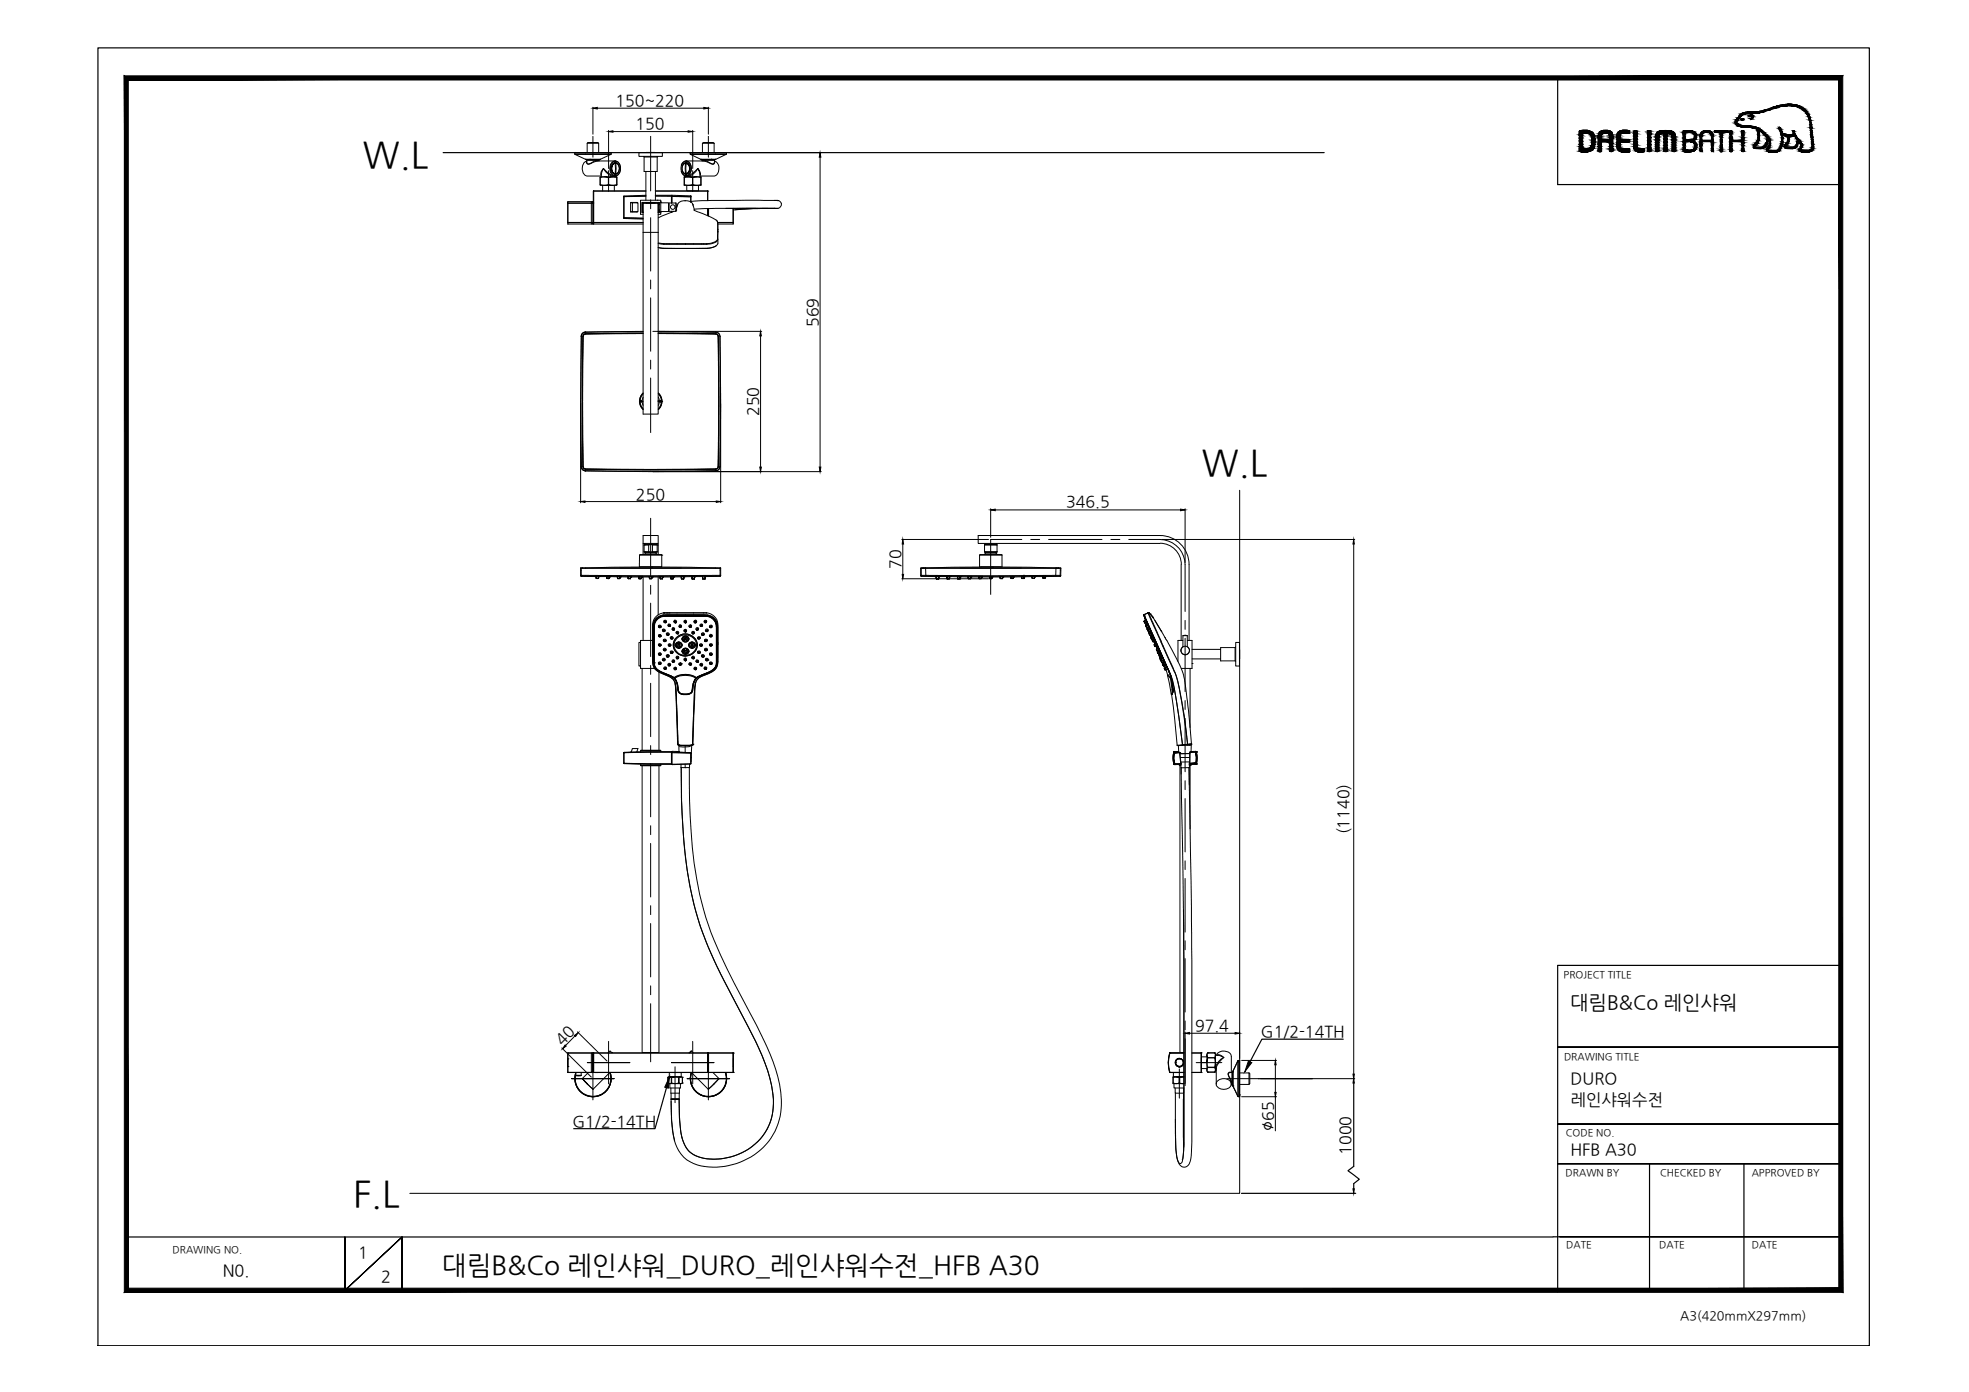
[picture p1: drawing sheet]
<svg xmlns="http://www.w3.org/2000/svg" width="420mm" height="297mm" viewBox="0 0 420 297" stroke-linecap="round" stroke-linejoin="round" font-family="sans-serif">
<defs><g id="words">
<g font-size="7.7">
<text x="77.4" y="35.5">W.L</text>
<text x="256.4" y="101.3">W.L</text>
<text x="75.3" y="257.3">F.L</text>
</g>
<text font-size="5.6" x="94.3" y="271.9">대림B&amp;Co 레인샤워_DURO_레인샤워수전_HFB A30</text>
<text font-size="4.2" x="335.1" y="215.3">대림B&amp;Co 레인샤워</text>
<text font-size="3.7" x="271.7" y="241.3" transform="rotate(-90 271.7 241.3)">∅65</text>
<g font-size="3.5">
<text x="335.1" y="231.4">DURO</text>
<text x="335.2" y="235.8">레인샤워수전</text>
<text x="335.1" y="246.4">HFB A30</text>
<text x="76.4" y="268.5">1</text>
<text x="47.5" y="272.3">N0.</text>
<text x="81.3" y="273.6">2</text>
</g>
<g font-size="3.4">
<text x="131.3" y="22.7">150~220</text>
<text x="135.6" y="27.6">150</text>
<text x="174.6" y="69.8" transform="rotate(-90 174.6 69.8)">569</text>
<text x="161.9" y="88.8" transform="rotate(-90 161.9 88.8)">250</text>
<text x="135.7" y="106.6">250</text>
<text x="227.5" y="108.3">346.5</text>
<text x="192.2" y="121.4" transform="rotate(-90 192.2 121.4)">70</text>
<text x="287.9" y="178.1" transform="rotate(-90 287.9 178.1)">(1140)</text>
<text x="255" y="219.9">97.4</text>
<text x="269.1" y="221.3">G1/2-14TH</text>
<text x="120" y="223.2" transform="rotate(-45 120 223.2)">40</text>
<text x="122.2" y="240.5">G1/2-14TH</text>
<text x="288.2" y="246.4" transform="rotate(-90 288.2 246.4)">1000</text>
</g>
<text font-size="2.7" x="358.5" y="281.6">A3(420mmX297mm)</text>
<g font-size="2.1">
<text x="333.7" y="208.6">PROJECT TITLE</text>
<text x="333.7" y="226.2">DRAWING TITLE</text>
<text x="334.1" y="242.4">CODE NO.</text>
<text x="334.1" y="251">DRAWN BY</text>
<text x="354.2" y="251">CHECKED BY</text>
<text x="373.8" y="251">APPROVED BY</text>
<text x="36.8" y="267.4">DRAWING NO.</text>
<text x="334.2" y="266.4">DATE</text>
<text x="354.1" y="266.4">DATE</text>
<text x="373.8" y="266.4">DATE</text>
</g>
</g></defs>
<!-- layer: 1 -->
<g fill="none" stroke="#000" stroke-width=".21">
<path d="M122.6 32.6l.1 .3M122.6 32.6h7.8M122.7 32.9h7.7M122.7 32.8v.1M122.7 32.5v.1M125 34h.1M125 34h3zM125.2 34.2h2.3M125.2 34.3a1.81 1.81 0 0 0 0 3.3h3.1M125.3 32.6v-2l.2-.2h2.1l.1 .2v2M125.3 30.6h2.4M125.9 34h2.2"/>
<path d="M125.9 34h-.9l-2.3-1.1h7.6l-2.2 1.1M125.9 34h.1M127.4 34.1h.1M127.4 34.1l.1 .1 .3 .1M127.5 34.2h.1M127.5 34.2h.3M127.5 34.3l-1.8 .7a.42 .42 0 0 1-.6-.4l.1-.2M127.5 34.3h3.8M127.6 34l-.1 .1M127.7 34.1h.1M127.7 34.1l.1 .2M127.7 34.1h-2.4l-.1 .5 .2 .3 .3 .1 1.4-.7 .4-.1v.1"/>
<path d="M128 37.7h1l-.9 .2zM128 39.4l1 .2h-1zM128 37.9v1.5M128.1 37.9v1.5M128.1 34h.1M128.6 39.6v1.1M128.8 36a3.7 3.7 0 0 0 2.2 1.8M128.8 36l-.5 1.1v.7M128.8 36a1.25 1.25 0 0 0-.5 1.4M128.8 36l.9 .9 1 .6 .4 .1M129 37.7h1.8l-.9 .2zM129 39.6l.8-.2 1 .2z"/>
<path d="M129.8 37.9v1.5M130.4 32.5l.1 .1M130.4 32.8v.1M130.4 32.6v.3M130.7 34.7a.99 .99 0 0 1 1.1-.2 .99 .99 0 0 1 .5 .9 1.54 1.54 0 0 1-1 2.1 1.71 1.71 0 0 1-.6-2.8zM130.8 39.6l.8-.2v.2zM130.8 37.7h.8v.2zM130.8 34.9a.79 .79 0 0 1 .9-.1 .79 .79 0 0 1 .4 .7 1.12 1.12 0 0 1-1 1.6 1.5 1.5 0 0 1-.3-2.2zM131.1 39.6v1.1M131.1 37.6l-.1 .1 .4-.1M131.3 37.1h.1M131.3 37.1a1.27 1.27 0 0 1-.8-1.1 1.27 1.27 0 0 1 .8-1.2 1.27 1.27 0 0 0-.8 1.2 1.27 1.27 0 0 0 .8 1.1"/>
<path d="M131.3 34.3a1.75 1.75 0 0 1 1.1 1.6 1.75 1.75 0 0 1-.9 1.7l-.2-.1M131.3 34.3a1.78 1.78 0 0 0-.7 3l.7 .3h-.2M131.3 37.1v.1M131.3 34.3v.1M131.3 34.8v2.3M131.3 34.7v.1M131.3 36.6l.1 .5v-2.3a1.26 1.26 0 0 1 .7 1.2 1.26 1.26 0 0 1-.8 1.1M131.4 34.8h-.1M131.5 37.5v.3M131.6 37.9v1.5M131.6 37l-.3 .1M131.7 34.9a.86 .86 0 0 0-1 .1 .86 .86 0 0 0-.2 .9 1.07 1.07 0 0 0 .8 1.2"/>
<path d="M131.7 37l-.3 .1M136.3 32.6h5v.8h-5zM137.3 33.4l.1 .1M137.4 33.5h2.8v3.1h-2.8zM137.8 36.6v6.1M137.9 32.6h1.9M138.8 32.5v.1M139.9 36.6v6.1M140.4 33.4l-.1 .1M145.4 36.5a1.16 1.16 0 0 0 1 1.1v-.1M145.7 36.7l.6 .4M145.7 35.2l.6-.4v2.3a1.26 1.26 0 0 1-.6-1.9z"/>
<path d="M145.9 34.9a.79 .79 0 0 1 .9-.1 .79 .79 0 0 1 .4 .7 1.12 1.12 0 0 1-1.1 1.6 1.5 1.5 0 0 1-.2-2.2zM146 39.4l.9 .2h-.9zM146 37.7h.9l-.9 .2zM146 37.9v1.5M146 37l.4 .1M146 34.9a.86 .86 0 0 1 1 .1 .86 .86 0 0 1 .3 .9 1.07 1.07 0 0 1-.9 1.2M146.1 37.5v.3M146.2 37.6l.4 .2M146.3 34.8l-.6 .4M146.3 37.1h.1M146.3 34.8h.2M146.3 34.8l.1 .3"/>
<path d="M146.4 36.8l-.1 .3M146.4 34.7v.1M146.4 34.4a1.65 1.65 0 0 0-1.1 1.5 1.65 1.65 0 0 0 1.1 1.6M146.4 34.4a1.65 1.65 0 0 1 1.1 1.5 1.65 1.65 0 0 1-1.1 1.6M146.4 34.3a1.19 1.19 0 0 0-1 1M146.4 34.3a1.78 1.78 0 0 1 1.1 1.6 1.78 1.78 0 0 1-.9 1.7h-.2h.1M146.4 34.8h.1M146.4 34.8a1.27 1.27 0 0 1 .8 1.2 1.27 1.27 0 0 1-.8 1.1v-2.3a1.27 1.27 0 0 1 .7 1.2 1.27 1.27 0 0 1-.7 1.1M146.4 37.1v.1M146.4 34.3h3.7M146.4 34.3v.1M146.5 39.6v1.1h2.5v-1.1"/>
<path d="M146.5 37.6l.5-.1 .9-.6 1-.9a2.64 2.64 0 0 1-2.3 1.6zM146.9 37.7h1.8l-.9 .2zM146.9 39.6l.9-.2 .9 .2zM147.3 32.6h7.7v.3M147.3 32.6v.3M147.3 32.9h7.7M147.3 32.8l.1 .1M147.3 32.5v.1M147.8 37.9v1.5M148.7 37.7h.9v.2zM148.7 39.6l.9-.2v.2zM149.4 37.4a1.14 1.14 0 0 0-.5-1.4l.5 1.1v.7"/>
<path d="M149.5 37.9v1.5M149.6 34h.1M149.6 34h3.1M149.6 37.9v1.5M149.8 34.2h.4M149.8 34.2v.1M149.9 34.1h.1M149.9 30.6v2M149.9 30.6l.2-.2h2.1l.2 .2M149.9 30.6h2.5M149.9 34.1l-.1 .1M150.1 34v.1"/>
<path d="M150.1 34.3l2 .8a.45 .45 0 0 0 .4-.7M150.2 34.2h.1M150.2 34.2h2.3M150.3 34.1h.1M150.3 34.1l-.1 .1-.3 .1M151.8 34h.1M151.8 34h-2.3l-2.2-1.1h7.6l-2.2 1.1M151.8 34h.9M152.4 34.1h.1M152.4 30.6v2M152.4 34.1l.1 .1M152.5 34.2v.4a.42 .42 0 0 1-.5 .4l-1.4-.7-.4-.1-.1 .1"/>
<path d="M152.5 34.3a1.81 1.81 0 0 1 0 3.3h-3.1M152.7 34h.1M155 32.5l.1 .1M155 32.8l-.1 .1M121.1 47.8h.1M121.1 47.5l.1 .3M121.1 47.5v-4.1h5.1v4.1M121.2 43.3h5.3M121.2 47.5h5zM121.2 43.3l-.1 4.2M126.2 43v.4l.4-.1M126.2 47.5h.3"/>
<path d="M126.5 43.3h.1M126.5 47.5l.1 .3zM126.5 47.5v.3h-5.3M126.5 43h-5.3v.3M126.5 47.5h-.3v.3M126.5 43v.3M126.5 43h.1M126.5 43v.2M126.5 43.3v4.2M126.6 47.5v.3M126.7 47.5h.1M126.6 47.8h10.6"/>
<path d="M126.7 47.5v.3M126.7 40.8v6.7h10.5M126.7 40.7v.1M126.7 47.5h10.5M126.7 40.7l-.1 .1M133.1 46.5l.1 .1zM133.1 42v4.5l4.1 .1M133.2 41.8l-.1 .2M133.2 46.6l4 .2M134.6 43.3h.3M134.6 45.2h.3M134.9 43.3h1.2v1.9h-1.2z"/>
<path d="M135.9 43.2v.1M135.9 45.2h.1M136 43.3l-1.4-.1v2h1.4M137 43.2v2.1h.2h-.2M137.1 43.2l.1 2M137.2 43.3h3.2v1.8M137.2 43.3v1.8M137.2 45.7h-.5v-3h4.3v3h-.6M137.2 45.4h-.2v-2.2h3.7v2.2h-.3M137.2 49.6v-6.2h3.2v6.2M137.2 49.6v38.8h3.2v-38.8M137.2 43.3v.1"/>
<path d="M137.2 49.6h3.2M137.8 41.9l-4.6 .1v4.5h4M137.8 40.7l-11.2 .1v6.7M137.8 41.7l-4.6 .1M137.8 41.8l-4.7 .2M137.9 43.3h.1M137.9 43.3h1.9M138.8 43.3h.1M139.9 40.7l11.1 .1M139.9 41.7h3.4M140.2 42.7h.1M140.4 52.8l1.1 .2h6.5"/>
<path d="M140.4 45.1h.1M140.4 43.3v.1M140.6 45.3l.1-.5-.1 .5h-.2h.3M140.6 43.3l-.1 1.9M140.6 43.7h.1M141 43.2v.1h1.6v1.8h-1.6v.3M141 43v.2M141 43.2h.1M142.6 43.7h.2M142.6 44.7h.2M142.8 43.3h1.4v1.8h-1.4zM143.3 41.7v1.6"/>
<path d="M143.3 41.7h.1M143.3 45.1v.2M143.4 41.8h-3.5l3.5 .1M143.4 41.9v1.4M143.4 45.1v.2M143.4 41.9l4 .1M143.8 45.1l-3.4 1.4M144.2 43.3v1.8M144.3 44.9l.1-.5a1.69 1.69 0 0 1 2.3-1.5 1.45 1.45 0 0 1 1.4 1.5l.1 .5M144.4 44.8l-.1 .1M144.6 43.7v.1M146.1 42.9h.2"/>
<path d="M147.4 42h.1M147.4 42v1.1M147.4 41.8v.2M147.4 41.8v1.4M147.4 41.8l-4-.1v.2M147.9 43.7v.1M147.9 43.6h.1M148.1 44.8l3.3 1.4 1.4 .7 .3 .5v1.5M148.3 42.9l-.9 .1M151 44.5v1.5M151 40.8h.1M151 40.8v2"/>
<path d="M151.1 44.5v1.5M151.2 44.5v1.6M152.9 52.4l-.8 .4-1.2 .2h-2.9M152.9 47.1l.2 .3M153.1 48.9l.1 .4M153.1 49.2l.1 .2M153.1 49.5v.7a1.21 1.21 0 0 1-1.1 1.6l-1.2 .2h-9.2l-1.2-.2M153.1 47.5h3.3M153.1 48.9l.1 .1M153.1 49.3v.2M153.1 49.5h.1M153.2 47.8h3.2"/>
<path d="M153.2 51a1.39 1.39 0 0 1-1.4 1.8l-3.8 .2M153.2 49.3v1.8a2.46 2.46 0 0 1-2.4 1h-9.2l-1.2-.1M153.2 47.5v1.8M154.8 44.5h10.6M156.4 47.5h-3.2M156.4 47.5v.3M156.4 44.5v3M156.5 44.5v3.3M163.9 44.5h-4.2l-3.2 .3M165.2 42.8h.6M165.3 44.5h.7M165.3 44.5h-4.4l-4.1 .3"/>
<path d="M165.6 42.8l-17.2 .1M165.7 42.8h.4h-.3M165.8 42.8h.1M166 42.8a.87 .87 0 0 1 .7 1 .87 .87 0 0 1-1.1 .7h-12.9l-4.6 .1M124 71.8l-.1 13.9 .1 13.9M124 71.8h.1M124.4 71.8l-.1 6.9 .1 20.9M124.4 71.8h.1M124.9 71.2l12.3-.1-12.2 .1-.4 .1-.2 .3-.2 14.1 .2 13.8 .1 .4 .5 .2 6.9 .1 20.8-.1M124.9 71.2l-.3 .2-.2 .4M124.9 71.2l.1 .1M125 70.8v.1"/>
<path d="M125 70.8a.95 .95 0 0 0-1 1M137.2 70.8l-12.2 .1a.87 .87 0 0 0-.9 .9l-.2 13.9 .2 13.8a.87 .87 0 0 0 .9 .9l6.9 .2 20.8-.2a.87 .87 0 0 0 .9-.9M137.2 71.2l-12.2 .1-.5 .3-.2 14.1 .1 13.9M137.2 70.7l-12.2 .1M140.4 70.8l12.3 .1a.87 .87 0 0 1 .9 .9l.1 10.4-.1 17.3M140.4 71.2l12.3 .1 .5 .3 .2 14.1-.2 14.1-.5 .2-13.9 .2-13.8-.2-.4-.1-.2-.3M140.4 70.7l12.3 .1M152.7 70.8a.94 .94 0 0 1 1 1M152.7 71.2l-12.3-.1 12.3 .1 .5 .4 .2 7.1v17.4l-.1 3.6-.6 .4M152.7 71.2l.4 .2 .2 .3M152.7 70.8v.1M152.7 71.2v.1"/>
<path d="M153.2 71.8h.1M153.3 71.8l.1 13.9-.1 13.9M153.6 71.8h.1M153.7 71.8l.1 13.9-.1 13.9M124 99.6l.3 .6 .7 .3M124 99.6h.1M124 99.5a1.03 1.03 0 0 0 1 1M124.1 99.5l-.1 .1M124.4 99.6l.2 .4 .3 .1M124.4 99.6h.1M136.4 85.7h.2M136.5 85.6l.1 .8 .6 1"/>
<path d="M136.5 85.6h.1M136.6 85.6l.2 1 .4 .6M136.6 85.6h.1M136.6 85.7l.2 .1 .1-.1M136.6 85.7h.1M136.6 85.7h.3M136.9 85.7h.1M137 85.7h.2M137.2 83.9l-.6 1-.1 .7M137.2 84.8l-.2 .8 .2 .9M137.2 84.1a2.26 2.26 0 0 0-.6 1.5M140.4 85.6h.1"/>
<path d="M140.4 85.6l.1 .2M140.4 85.7h.3M140.5 83.9l.6 .9 .2 .8M140.5 84l.4 .6 .2 1M140.5 84.8l.2 .8-.2 .9M140.7 85.7h.1M140.8 85.7h.1M140.8 85.7h.2M140.8 85.7l.1 .1 .1-.1M141 85.7h.2M141 85.7h.1M141.1 85.6l-.2 1.1-.4 .5"/>
<path d="M141.1 85.6h.1M141.2 85.7h.1M141.3 85.6l-.2 .8-.6 1M141.3 85.6h.1M153.2 99.6h.1M153.3 99.6l-.2 .4-.4 .1M153.6 99.5l.1 .1M153.7 99.6a.94 .94 0 0 1-1 .9M124.9 100.1l13.9 .2 13.9-.2M125 100.5l13.8 .1 13.9-.1M125 100l-.1 .1M136.5 118.5h4.7v2.5h-4.8z"/>
<path d="M136.5 118.4h4.7M137.2 116h3.2v-1.7h-3.2v4M137.4 116.3h.1M137.4 117.7h1M137.4 117.7l.1 .1M137.4 116.3v1.4M137.4 116.3h1M137.5 117.8h2.7h-1.1M137.5 117.8h.1M137.5 116.2l2.8 .1M137.5 117.8h1.1M137.5 116.2l-.1 .1"/>
<path d="M137.6 116v.2h2.5v-.2M137.7 116.2h.1M137.7 117.9v.1h2.2v-.1M137.8 118l-.3 .3M138.4 117.7l.2 .1M138.4 116.3v1.4M138.7 116.2l-.3 .1M139 116.2l.2 .1M139.2 117.7l-.6 .1M139.2 116.3h1M139.2 116.3v1.4M139.9 116.2h.1"/>
<path d="M140 118l.2 .3M140.2 116.3h.1M140.2 116.3v1.4h-1M140.3 117.7l-.1 .1M140.4 116v2.3M141.2 118.5h.1M152.7 100v.1M152.7 100.4v.1M209 118.5h4.8v2.5h-4.8zM209.1 118.4h4.7M210.1 117.8v-1.6h2.7v1.6M210.1 116.3h2.7"/>
<path d="M210.1 117.7h2.7M210.1 117.8h2.7M210.1 117.8l.2 .1M210.2 116v.2h2.5v-.2M210.3 117.9h2.2M210.3 117.9v.1h2.2v-.1M210.3 116.2h.1M210.3 118l-.2 .3M212.5 118l.3 .3M212.5 116.2h.1M212.8 117.8l-.3 .1M247.5 116h-38.8v-1.7h38.8a6.2 6.2 0 0 1 6.2 6.2"/>
<path d="M247.5 115.9a4.6 4.6 0 0 1 4.6 4.6M123.9 121.2v1.7M123.9 122.9l.1 .1h3.2M123.9 122.9h.2M123.9 121.3h.1M123.9 121.2h29.7M124 121.3v1.5l14.8 .1 14.9-.1v-1.5h.1M124.1 122.9l-.1 .1M124.1 122.9l29.6 .1M127.2 123h.1M127.2 123h.5M127.2 123.4l.5 .1"/>
<path d="M127.2 123v.4M127.2 123.4h.5M127.2 123l.1 .5M127.7 123.4h.1M127.7 123v.4v-.4M127.7 123h.1M127.7 123h1.7M127.7 123v.3M129.4 123.1h.1M129.4 123h.1M129.4 123h.6M129.4 123l.1 .4"/>
<path d="M129.5 123.4l.4 .1M129.5 123v.4M129.5 123l.1 .5M129.9 123l.1 .4M130 123.4h-.5M130 123.1h.1M130 123h.1M130 123l1.7 .1M130 123v.4M131.7 123.1h.1M131.7 123h.1M131.7 123v.1"/>
<path d="M131.7 123l.1 .4M131.8 123.4h.1M131.8 123.5h.4M131.8 123v.4h.4M132.2 123.4v.1M132.2 123l.1 .4M132.3 123.4h-.1M132.3 123.1h.1M132.3 123h.1M132.3 123h-.6M132.3 123.1h1.7M132.3 123v.4"/>
<path d="M134 123.1h.1M134.1 123.4v.1M134.1 123v.5M134.5 123v.5M134.5 123.4l-.4 .1M134.6 123.4h-.1M134.6 123.1h.1M134.6 123h.1M134.6 123h-.6v.5h.5M134.6 123.1h1.7M134.6 123l-.1 .4 .1-.3M134.6 123v.1"/>
<path d="M134.6 123l-.1 .5M136.3 123.1h.1M136.3 123.4h.1M136.3 123v.5h.5M136.3 123l.1 .5h.4M136.3 123.4l.1 .1M136.7 137.1h-.4v5h.4M136.8 121l-12.5 .2M136.8 123v.5M136.8 121h4.1M136.8 123.4v.1M136.8 123.1h.1"/>
<path d="M136.8 123h.1M136.8 123l-.5 .1M136.8 123.1h1.7M136.8 123.1v.3M136.8 123v.1M137.2 123.1v13.6M138.5 123.1h.1M138.5 123h.6M138.5 123l.1 .4-.1-.3M138.5 123l.1 .5M138.6 123.5h.4M138.6 123l.1 .5"/>
<path d="M139 121h.3M139.1 123l-.1 .5zM139.1 123.4l-.5 .1M139.1 123.1h.1M139.1 123h.1M139.1 123.1h1.7M139.3 136.7h-2.6v5.9h3M139.3 137.1v4.4M139.3 137.1v3.2a2.78 2.78 0 0 0 .7 2.7l1.3 .7a5.3 5.3 0 0 1 2.3 1.3 2.67 2.67 0 0 1 .6 1.7l.5 12.2M139.5 133.6v6.3a3.7 3.7 0 0 0 .3 2.7l.3 .3a9.8 9.8 0 0 0 3.4 1.6 3 3 0 0 1 1.1 2.7 1.16 1.16 0 0 0 1.2 1 1.98 1.98 0 0 0 1.9-.5l.2-.5a2.81 2.81 0 0 1 2.2-3.2l1.5-.6M139.5 133.7v6.2a3.3 3.3 0 0 0 .4 2.7l.3 .2a9.1 9.1 0 0 0 3.4 1.7 3.7 3.7 0 0 1 1.2 3l.1 .2a2.06 2.06 0 0 0 2.8-.2l.1-.4a2.87 2.87 0 0 1 2.2-3.2l1.6-.6M139.5 134.1v6.8"/>
<path d="M139.6 133.7v7.7a2.45 2.45 0 0 0 2.1 2.2l2.1 1a4.6 4.6 0 0 1 4.8 0l1.3-.7a4.1 4.1 0 0 0 2.8-1.8l.2-.7v-7.7M139.6 133.5v.2a2.17 2.17 0 0 1 2.3-2.2h8.6a2.24 2.24 0 0 1 2.4 2.2v-.1M139.9 132.2a3.5 3.5 0 0 1 3.1-1h6.5a3.2 3.2 0 0 1 3.4 1.4l.2 .8v6.9a2.73 2.73 0 0 1-1.9 3.4 4.2 4.2 0 0 0-2.6 1.6l-.4 1.4-.4 12.2h-3.1l-.4-10.7a5.2 5.2 0 0 0-.6-3.2l-.9-.7-.7-.3a3.6 3.6 0 0 1-2.7-2l-.1-8.1a2.36 2.36 0 0 1 .6-1.7zM140.1 132.2l.3-.3a2.72 2.72 0 0 1 2-.5h2.5a31.1 31.1 0 0 1 6.4 .1 2.44 2.44 0 0 1 1.6 2.9v6.3a2.57 2.57 0 0 1-2.2 3l-.4 .2a2.83 2.83 0 0 0-2.5 3.1 1.13 1.13 0 0 1-1.4 1.2 1.35 1.35 0 0 1-1.8-1.6 2.59 2.59 0 0 0-2-2.6l-1-.3a2.58 2.58 0 0 1-2.1-3v-7.3l.1-.5zM140.1 132.2l-.4 .6-.1 .7M140.2 132.1h.1M140.4 123.1v8.1M140.5 137.6l.1 .2v-.4h.4v.4M140.5 139.5l.1 .3M140.5 133.7l.1 .2v-.4l.3-.1 .2 .2-.1 .2M140.5 135.7l.1 .1M140.5 139.5v.1"/>
<path d="M140.5 135.5l.1 .2M140.6 137.7l.2 .2 .2-.2M140.6 133.5v.2M140.6 137.7h.1M140.6 137.7l.2-.2 .2 .2M140.6 135.7l.1 .2 .3-.1M140.6 135.7l.3-.1 .1 .2M140.6 139.6l.3-.1 .1 .2-.3 .1zM140.6 133.7l.1 .2h.3M140.6 135.8l-.1-.1 .2-.3 .3 .1v.3M140.6 131.8l-.2 .1M140.6 135.7h.1"/>
<path d="M140.6 133.6h.3l.1 .3M140.6 133.6v.1M140.6 133.6l.1 .1M140.7 137.7l.1 .2 .2-.1M140.7 137.7l.1-.1 .2 .1M140.7 137.7h.1M140.7 135.7l.1 .2 .1-.1M140.7 139.7v.1M140.7 135.7h.1M140.7 135.7l.2-.1v.2M140.7 139.7h-.1M140.7 133.7v.2h.2"/>
<path d="M140.7 133.7h.1M140.7 133.7h.2v.2M140.7 139.7h.1M140.8 123.1h.1M140.8 123h.6M140.8 123l.1 .5-.1-.4M140.8 123l.1 .5M140.9 123.5h.4M140.9 121l12.4 .2M140.9 123v.5M140.9 133.9h.1M140.9 135.8h.1"/>
<path d="M140.9 139.6v.2h-.2M140.9 139.6h-.2v.1M141 137.7v.1M141 133.8h.1M141 133.9h.1M141 135.8h.1M141 137.7h.1M141 139.5l-.1 .1M141 139.6v.2l-.1-.5h-.2l-.2 .4M141 135.7h.1M141 135.6v.2M141 137.6v.1"/>
<path d="M141.1 137.6l-.1 .2M141.1 133.6l-.1 .3M141.3 123l.1 .5M141.4 123.5h-.1M141.4 123.1h.1M141.4 123h.1M141.4 134.5v.2M141.4 123.1h1.7M141.4 123v.5M141.4 134.3l.1 .2M141.5 134.5h.3l.1 .2M141.5 134.5v.3l.3-.1"/>
<path d="M141.5 134.5v.1M141.5 134.5l.1 .2h.2M141.5 134.5h.1M141.5 134.5h.2l.1 .2M141.5 136.5l.2 .3M141.5 138.6l.1 .2M141.5 136.6l.1 .2M141.6 130.8h6.4M141.6 130.8h.7M141.6 130.8h.1M141.6 130.8a2.69 2.69 0 0 0-2.3 3.1v3.2M141.6 138.8l-.1-.3 .3-.2 .3 .1-.1 .4"/>
<path d="M141.6 138.7h.1M141.6 138.8h.1M141.6 136.7l.2 .2 .3-.1M141.6 136.7l.3-.2 .2 .3M141.6 136.7h.1M141.7 132.7v.1v-.3l.3-.2 .2 .2-.1 .3M141.7 134.6v.1M141.7 130.8h.1M141.7 138.8h.1M141.7 136.7l.1 .2 .2-.1M141.7 136.7h.1M141.7 136.7l.2-.1 .1 .2"/>
<path d="M141.8 132.4v.2M141.8 134.7h.1M141.8 132.6v.2l.3 .1M141.8 132.6h.1M141.8 132.6h.3v.2M141.8 132.6l.1 .1M141.8 134.6l.1-.2-.3-.2-.3 .2 .2 .3M141.8 132.6v.2l.2 .1M141.9 134.7h-.1M141.9 132.6h-.1M141.9 132.6l.2 .1-.1 .2M141.9 134.5l-.1 .2"/>
<path d="M142 132.8h.1M142 138.7l-.1 .2-.2-.1M142 138.7l-.2-.1-.1 .2M142 132.9h.1M142.1 138.7h-.1M142.1 136.8h-.1M142.1 138.7h.1M142.1 138.7l-.3-.2-.2 .3M142.1 138.7l-.2 .2-.3-.1M142.1 136.7l-.2-.3h-.2l-.2 .2 .1 .2M142.1 138.7v.1M142.1 136.7v-.1v.2"/>
<path d="M142.1 136.7v.1M142.1 138.5v.2M142.1 132.8v.1M142.2 139.9l.1 .2-.1-.2 .1-.2h.3l.2 .2-.2 .2M142.2 132.7l-.1 .1M142.2 135.4l.1 .1M142.3 135.1v.2M142.3 135.3l.1 .3 .3-.1M142.3 135.3h.3l.1 .2M142.3 130.8h.1M142.3 135.5l-.1-.3 .2-.2 .4 .2-.1 .3M142.3 135.3l.1 .1"/>
<path d="M142.4 139.9l.3 .1-.1 .2h-.3zM142.4 135.3h.2v.2h-.2zM142.4 135.3h.1M142.5 135.4v.1M142.6 133.5v.1M142.6 133.6l-.1-.2 .3-.2 .3 .1-.1 .3M142.6 137.6l.1 .2-.1-.3 .3-.2 .3 .2-.1 .3 .1-.2M142.6 137.6v.2M142.6 140v.2h-.2M142.6 140h-.2v.2M142.6 135.5h.1M142.6 137.7l.3 .2 .2-.2"/>
<path d="M142.6 133.2l.1 .2M142.7 137.7l.2-.1 .2 .1M142.7 137.7h-.1M142.7 133.4v.2l.3 .1M142.7 140h-.1M142.7 139.8l-.1 .2M142.7 137.7l.1 .1M142.7 133.4h.3v.2M142.7 133.4h.1M142.7 133.3l.1 .1M142.7 137.7l.2 .2 .1-.1M142.7 135.4h.1"/>
<path d="M142.7 137.7h.1M142.7 137.7l.2-.1 .1 .1M142.8 133.4l-.1 .3h.2M142.8 133.4l.2 .1-.1 .2M142.8 130.8h.1M142.8 130.8h5.2M142.8 135.3l-.1 .2M142.8 139.8v.1M142.9 133.6h-.1M142.9 133.7h.1M143 133.6v.1M143 137.7v.1"/>
<path d="M143 136l.1 .3M143 139.1l.1 .2M143.1 123.1h.1M143.1 139.2v.1M143.1 133.5l-.1 .1M143.1 137.7v.1M143.1 123l.1 .5M143.1 139.3l-.1-.2 .4-.2 .2 .3-.1 .2M143.1 137.6v.2M143.1 135.9l.1 .2M143.1 139.3v.1M143.2 123v.5h.4"/>
<path d="M143.2 136.1v.3l.3-.1M143.2 136.1l.3 .1v.1M143.2 136.1v.1M143.2 123.6h.4M143.2 139.3h.1M143.2 136.2l.1 .2 .2-.1M143.2 136.1h.2l.1 .2M143.2 139.4h.1M143.3 139.3h.1M143.4 136.2v.1M143.5 134.3v.1M143.5 139.2l-.1 .2-.2-.1"/>
<path d="M143.5 139.2l-.2-.1-.1 .2M143.5 136.3h.1M143.5 139.2h.1M143.5 134.2v.3h.3M143.5 139v.2M143.5 134.2h.1M143.5 134l.1 .2M143.5 139.2l-.3-.1-.1 .2M143.6 139.2l-.1 .2h-.4M143.6 123v.5M143.6 136.2l-.1-.3-.3-.1-.2 .4 .2 .1M143.6 134.2h.2v.3"/>
<path d="M143.6 139.2l-.1 .1M143.6 134.2v.1M143.6 123.5h.1M143.6 134.2v.2h.2M143.6 134.2h.1M143.6 134.2h.2v.2M143.6 139v.1M143.6 136.1l-.1 .2M143.7 123.5h-.1M143.7 137.4h.1M143.7 137.6a2.57 2.57 0 0 0 2.5 2.4 2.57 2.57 0 0 0 2.6-2.4M143.7 137.6a2.57 2.57 0 0 1 2.5-2.3 2.57 2.57 0 0 1 2.6 2.3"/>
<path d="M143.7 123.1h.1M143.7 123h.1M143.7 123l-.6 .1M143.7 123.1l-.1 .4M143.7 137.6l.1 .1M143.7 123v.1M143.7 123l-.1 .5M143.7 134.3v.1M143.7 134.5h.1M143.8 134.4h.1M143.8 132.7l.2-.4 .3 .1v.4v-.1M143.8 132.6h.1"/>
<path d="M143.8 137.7a2.4 2.4 0 0 0 2.4 2.1 2.4 2.4 0 0 0 2.4-2.1M143.8 137.7a2.4 2.4 0 0 1 2.4-2.2 2.4 2.4 0 0 1 2.4 2.2M143.8 132.7l.1 .1M143.9 131.4h-1.4a2.45 2.45 0 0 0-3 2.2v7a2.37 2.37 0 0 0 1.7 2.9 5 5 0 0 1 2.9 1.5l.2 .4M143.9 134.3l.1-.1-.3-.3-.2 .1v.4M143.9 134.3v.1M144 132.5v.1M144 132.6l.3 .1-.1 .2M144 132.6l-.1 .2 .3 .1M144 132.3v.3M144 132.6v.2l.2 .1M144.1 132.6h-.1"/>
<path d="M144.1 132.6l.1 .1v.2M144.1 136.3a2.58 2.58 0 0 1 3-.9 2.58 2.58 0 0 1 1.6 2.7 2.57 2.57 0 0 1-2.9 1.9 2.57 2.57 0 0 1-2.1-2.8zM144.1 137.6v.1M144.1 132.8h.1M144.1 132.9h.1M144.2 132.9h.1M144.3 134.9v.1M144.4 137.6h.1M144.3 135.1v.1v-.4l.3-.1 .3 .2-.1 .3M144.4 137.5h.1M144.4 137.9h.1M144.4 131.4h-.4a7.1 7.1 0 0 0-3.5 .4l-.2 .2a2.42 2.42 0 0 0-.8 1.6"/>
<path d="M144.4 131.4h-1.5a2.81 2.81 0 0 0-3.3 1.5l-.1 .7M144.4 134.9l.3 .1v.3M144.4 135h.1M144.4 131.4h3.6M144.4 134.8v.1M144.4 134.9v.3h.3M144.5 135h.2v.2M144.5 135v.2h.2M144.6 137.6h.1M144.6 137.3h.1M144.6 138h.1M144.6 135.1v.1"/>
<path d="M144.7 137.9h.1M144.7 135.2v.1M144.7 137.5h.1M144.7 135.2h.1M144.8 137.3h.1M144.8 138.1h.1M144.8 138.4h.1M144.8 137v.1M144.8 138.2v.2M144.8 137a.66 .66 0 0 0-.7 .7 .66 .66 0 0 0 .7 .6M144.8 137a.66 .66 0 0 1 .8 .7 .66 .66 0 0 1-.8 .6M144.8 137a.66 .66 0 0 1 .7 .7 .66 .66 0 0 1-.7 .6"/>
<path d="M144.9 137.5h.1M144.9 137.9h.1M144.9 133.7v.1M145 137.6h.1M145 137.3h.1M145 138h.1M145.1 133.5l-.2 .3 .3 .1M145.1 133.5v.1M145.1 133.3v.2M145.1 133.5h.1M145.1 133.5l.3 .2-.2 .2M145.1 133.6l-.1 .2 .2 .1"/>
<path d="M145.1 133.6l.2 .1-.1 .2M145.1 137.5h.1M145.2 137.9h.1M145.2 133.7l-.1 .1M145.2 133.9h.1M145.2 137.6h.1M145.4 123.1h.1M145.4 123h.1M145.4 123.1h-1.7M145.4 123v.5M145.4 133.7v.1v-.4l-.3-.1-.2 .2 .1 .3M145.4 123.5h.1"/>
<path d="M145.4 123l.1 .5M145.5 123.6h.4M145.5 123.5h.3M145.5 123.5h-.1M145.5 138.9v.1M145.5 136.3v.1M145.6 137.6v.1M145.7 136.3l-.2 .1M145.7 139h-.2M145.7 136.3h.1M145.8 139h.1M145.8 136.6h.1"/>
<path d="M145.8 136.1h.1M145.9 139.2h.1M145.9 138.8h.1M145.8 123.5h.1M146 123l-.1 .5M146 123l-.2 .5 .1-.5M146 123.1h.1M146 123h.1M146 123h-.6M146 134.5v.3v-.3a.31 .31 0 0 1 .2-.2 .31 .31 0 0 1 .3 .2l-.1 .3 .1-.2M146 123v.1M146 136.7h.1"/>
<path d="M146 135.9h.1M146 139.3h.1M146 138.7h.1M146 136.5h.1M146 136.2h.1M146.1 139h.1M146.1 138.9h.1M146.1 134.6h.3v.2h-.3zM146.1 132.6h.3v.3h-.3zM146.2 136.2h.1M146.2 138.8h.1M146.2 136.8h.1"/>
<path d="M146.2 138.6h.1M146.2 136.5h.1M146.2 136h.1M146.2 139.1h.1M146.2 139.3h.1M146.2 132.3v.3M146.2 132.7v.1M146.2 132.9h.1M146.2 134.3v.3M146.2 134.7v.1M146.2 134.8v.1M146.3 134.6l-.2 .1 .2 .1"/>
<path d="M146.3 132.6l-.2 .2 .2 .1M146.3 134.5v.1M146.3 134.5l.1 .2-.1 .1M146.3 132.6l.1 .1-.1 .2M146.3 132.6h.1M146.3 132.9h.1M146.3 134.8h.1M146.4 136.3h.1M146.4 136.4h.1M146.5 138.9h.1M146.4 139.1h.1M146.4 136h.1"/>
<path d="M146.4 136.7h.1M146.5 139.3h.1M146.5 138.6h.1M146.5 132.6v.2v-.3a.31 .31 0 0 0-.3-.2 .31 .31 0 0 0-.2 .2v.3v-.1M146.6 136.2h.1M146.6 136.5h.1M146.6 138.7h.1M146.6 139.2h.1M146.6 136.3h.1M146.7 139h.1M146.8 136.3l.2 .1M146.8 139h.2"/>
<path d="M146.9 137.6v.1M147 136.3v.1M147 138.9v.1M147 133.6l.1 .2v-.4l.3-.1 .2 .2-.1 .3M147.2 137.6h.1M147.3 137.9h.1M147.3 137.4h.1M147.3 133.7v.1M147.3 133.9h.1M147.3 133.6l-.1 .1 .1 .2M147.3 133.6h.1M147.3 133.3v.2"/>
<path d="M147.4 133.6l.1 .2-.2 .1M147.4 133.5l-.3 .2 .2 .2M147.4 133.5l.2 .3-.3 .1M147.5 138h.1M147.4 133.5v.1M147.5 137.6h.1M147.4 137.3h.1M147.6 137.8h.1M147.6 137.5h.1M147.6 133.7l-.1 .1M147.6 138.4h.1M147.6 123.1h.1"/>
<path d="M147.6 123h.1M147.6 123h.6M147.6 137v.1M147.6 138.2v.2M147.6 123l-1.6 .1M147.6 123l.1 .5M147.7 137a.66 .66 0 0 0-.8 .7 .66 .66 0 0 0 .8 .6M147.7 137a.66 .66 0 0 1 .7 .7 .66 .66 0 0 1-.7 .6M147.7 137a.66 .66 0 0 0-.7 .7 .66 .66 0 0 0 .7 .6M147.7 138h.1M147.7 137.2h.1M147.7 123.5h.1"/>
<path d="M147.7 123.4h.1M147.7 123.5l.1 .1M147.7 137.8h.1M147.8 137.5h.1M147.7 135l.3-.1 .1 .3-.3 .1zM147.7 123v.6h.4l-.4-.1M147.8 137.6h.1M147.8 135.2v.1M147.9 138h.1M147.9 135.1v.1M147.9 137.3h.1M148 135l-.2 .1v.1"/>
<path d="M148 135h.1M148 130.8h1.6a2.85 2.85 0 0 1 3.6 2.3v4M148 135l.1 .2h-.3M148.1 137.4h.1M148 131.4h.8a5 5 0 0 1 3.2 .4l.5 .6a3.9 3.9 0 0 1 .4 2.9v5a2.42 2.42 0 0 1-1.3 3M148 131.4a6 6 0 0 1 3.8 .3 2.11 2.11 0 0 1 1.2 2.1v7.1a2.28 2.28 0 0 1-1.4 2.5M148 134.8v.1M148 134.9v.1M148.1 137.6h.1M148 137.9h.1M148.1 132.7l.1 .1-.1-.2 .2-.3 .3 .1v.4v-.1M148.1 132.6h.1"/>
<path d="M148.2 123v.5M148.2 135.1v-.3l-.3-.1-.3 .2 .1 .3M148.2 135.1l-.1 .1M148.2 123.5l-.1 .1M148.2 123.1h.1M148.2 123h.1M148.3 132.7l.1 .1M148.3 132.9h.1M148.4 132.9h-.1M148.4 137.6v.1M148.4 132.6l.1 .2-.2 .1M148.4 132.6l-.2 .1 .1 .2"/>
<path d="M148.5 132.6l.1 .2-.3 .1M148.5 132.6l-.3 .1 .1 .2M148.5 132.3l-.1 .3M148.5 132.5v.1M148.5 134.3l.1 .1M148.7 134.5h.1M148.7 134.4h.1M148.7 134.3v.1M148.8 137.3v.1M148.8 137.6v.3M148.8 137.6l-.2 .1M148.8 136.1l.1 .2"/>
<path d="M148.8 139v.1M148.9 139.2v.1M148.9 134.2v.2h-.2M148.9 134.2h-.2v.2M148.9 134.2l.1 .2-.3 .1M148.9 134.2h-.3l.1 .3M148.9 134v.2M148.9 139l.1 .2M148.9 134.2v.1M148.9 139.2l.4-.1v.3h-.3zM149 136.3h.1M149 139.2h.1"/>
<path d="M149 139.2l.2-.1 .1 .2-.2 .1zM149 134.3v.1v-.4l-.3-.1-.1 .1-.1 .3M149.1 136.1h.2l-.1 .2h-.2zM149.1 136.2v.1M149.2 139.3h.1M149.3 136.1h.1M149.3 139.4h.1M149.3 139.3v.1M149.3 137.6l.1 .2-.1-.3 .3-.2 .2 .2v.3v-.2M149.3 136.1v.3l-.3-.1M149.3 136.1h-.3v.2M149.3 136.1v.1"/>
<path d="M149.4 135.9v.3M149.4 135.9h-.4l-.1 .3M149.4 139.2l-.1 .1 .1-.2-.1-.2-.3 .1-.2 .2 .2 .2M149.4 136.2l-.1 .1M149.4 139.2v.1M149.4 135.9l-.1 .2M149.4 137.7v.1M149.4 139.1v.1M149.4 133.5v.1M149.4 136.1h.1M149.5 137.7l.1 .2 .2-.2M149.5 137.7l.1-.1 .2 .1"/>
<path d="M149.5 137.7h.1M149.6 133.7h.1M149.6 133.7h-.1M149.6 133.6h.1M149.7 139.8v.1M149.7 135.3l.1 .2M149.7 135.4h.1M149.7 133.4l-.2 .1 .1 .2M149.7 133.4h.1M149.7 133.4l.1 .2-.2 .1M149.8 139.8v.2M149.8 135.5h.1"/>
<path d="M149.8 140l.3-.1 .1 .3h-.3zM149.8 133.4v.2l-.3 .1M149.8 133.4h-.3v.3M149.8 140h.1M149.8 133.2v.2M149.8 133.3v.1M149.8 137.6l-.1 .2M149.9 135.5h.1M149.9 135.5h-.1M149.9 140h.1M149.9 140l.2-.1v.2M149.9 133.6v-.3l-.3-.1-.2 .1 .1 .3"/>
<path d="M149.9 133.5l-.1 .1M149.9 123.5l.5 .1M149.9 123.5v-.5v.5M149.9 135.4v.1M150 123v.6M150.1 135.3v.1M150.1 135.3h-.2v.2M150.1 135.4v.1h-.2M150.2 135.3l-.1 .1M150.2 135.1l-.1 .5-.3-.1M150.2 135.3h.1M150.2 135.3l-.3-.1-.1 .3"/>
<path d="M150.2 135.3v.2M150.2 135.4v.1l.1-.3a.29 .29 0 0 0-.4-.1 .29 .29 0 0 0-.2 .3M150.3 132.7l.1 .1-.2-.2 .3-.3 .3 .2-.1 .3 .1-.1M150.3 139.9l-.1 .1M150.4 136.6v.2v-.2l.2-.2 .3 .2M150.4 136.6v.2M150.4 138.6v.2M150.4 136.6v.1M150.4 138.5v.2M150.4 132.6h.3v.2l-.3 .1zM150.4 138.7l.2 .2 .3-.1M150.4 138.7l.3-.2 .2 .2"/>
<path d="M150.4 136.8h.1M150.4 138.7h.1M150.5 132.9h-.1M150.5 123.5h-.6M150.5 123l-.1 .5v-.5M150.5 123h.1M150.5 123h-2.3M150.5 123l-.1 .5M150.5 132.8h.1M150.5 136.8h.1M150.5 138.7l.1 .2 .2-.1M150.5 138.7h.1"/>
<path d="M150.5 138.7l.2-.1 .1 .1M150.5 136.7l.2-.1v.3h-.2zM150.5 134.5l.1 .2M150.6 134.6h.1M150.6 132.6l.1 .2-.2 .1M150.6 132.6l-.2 .1 .1 .2M150.7 132.6l-.1 .1M150.7 132.4v.2M150.7 134.7h.1M150.8 138.7v.1M150.8 134.6v.1M150.9 138.7h-.1"/>
<path d="M150.9 138.7v.1M150.9 136.5v.2M150.9 138.5l-.2 .2M150.9 136.6l-.1 .2M150.9 138.5l-.1 .3 .1-.4h-.4l-.1 .3M150.9 138.5v.2M150.9 134.5h-.2v.2M150.9 134.5h.1M151 134.5l-.1 .2h-.2M151 134.5v.1M151 134.5h-.3v.2M151 134.5v.3l-.3-.1"/>
<path d="M151 134.3v.2M151.1 134.5l-.1 .2 .1-.3-.1-.1-.3-.1-.2 .3 .2 .2M151.4 133.6l.1 .3M151.4 139.6l.1 .2M151.4 135.7h.1M151.4 137.6h.1M151.4 137.7l.1 .1M151.4 135.6l.1 .2M151.4 139.4l.1 .2M151.4 137.6l.1 .1M151.5 137.7l.2 .2 .2-.2M151.5 137.8l-.1-.2 .3-.3 .3 .2-.1 .3"/>
<path d="M151.5 133.8h.1M151.5 137.7h.1M151.5 137.7l.2-.2 .2 .2M151.5 139.6l.1 .2 .3-.1M151.5 139.6l.3-.1 .1 .2M151.5 135.7l.3-.1 .1 .2-.3 .1zM151.5 139.6h.1M151.5 139.6v.1M151.5 135.8h.1M151.6 133.9h-.1M151.6 133.9h.1M151.6 133.7h.2v.2h-.2z"/>
<path d="M151.6 137.6h.2v.3l-.2-.1zM151.6 139.6h.2v.2h-.2zM151.6 135.6l.2 .1-.1 .2-.1-.1zM151.7 139.7h.1M151.9 139.7h.1M151.9 133.6l-.1 .3h-.3M151.9 133.6h-.4v.3M151.9 133.5v.1M151.9 131.8h.1M151.9 137.7h.1M151.9 135.5v.2M151.9 135.7v.1v-.4h-.4l-.1 .2 .2 .2"/>
<path d="M151.9 133.7v.2v-.4l-.3-.1-.2 .2 .1 .3M151.9 137.6v.1M152 139.6l-.1 .2v-.4l-.3-.1-.2 .2 .1 .3M152 137.6l-.1 .2M152.2 132a3.5 3.5 0 0 1 .7 2.8v6a2.39 2.39 0 0 1-1.3 2.5M152.4 132.2l.5 1.1M152.9 133.6v7.8M153.2 137.1l-.1 4.5M153.2 137.5v2.8a3.1 3.1 0 0 1-.7 2.7l-1.3 .7a4.5 4.5 0 0 0-2.6 1.5 6.2 6.2 0 0 0-.4 3l-.4 10.7M153.2 137.5v-3.6a2.6 2.6 0 0 0-3-2.7h-7.2a2.96 2.96 0 0 0-3.7 2.2v4.1M153.2 137.1v.4M153.2 137.5h-.1"/>
<path d="M153.6 121.2l-29.6 .1M153.6 121.2h.1M153.7 123h-3.2M153.8 122.9l-.1 .1M153.8 121.2v1.7M153.8 122.9h-.3M196.5 122.9l.1 .1h29.7v-.1M196.5 122.9h.2M196.5 121.3h1M196.5 121.3v1.6M196.5 121.2v.1M196.5 121.2h.2"/>
<path d="M196.6 123h3.2M196.7 121.2h.8M196.7 121.2l-.1 1.6h1v.1M197 121.2v.1M197.5 121.3h27.8M197.5 121.3l.1 1.5h27.7M197.5 121.2l-.7 .1M197.5 121.2h27.8M197.5 121.2v.1M199.8 123h.1M199.8 123v.5M199.8 123.5h.1"/>
<path d="M199.8 123h.5M199.8 123l.1 .5M199.8 123.5l.1 .1M199.9 123.5l.3 .1M199.9 123.5v.1M200.3 123v.5M200.3 123.5l-.4 .1M200.3 123h.1M200.3 123h1.7M202 123.1h.1M202 123h.1M202 123l.1 .5"/>
<path d="M202.1 123.5l.4 .1M202.1 123h.5M202.1 123v.5M202.2 123.5h-.1M202.6 123v.5M202.6 123.5l-.5 .1M202.6 123.1h.1M202.6 123h.1M202.6 123l1.7 .1M204.3 123.1h.1M204.3 123h.1M204.3 123h.6"/>
<path d="M204.3 123v.5h.5M204.4 123v.5M204.4 123.5h.1M204.4 123.5h.2M204.5 123.5h-.1M204.8 123.5h.1M204.8 123v.5M204.8 123.5l-.4 .1M204.9 123.5h.1M204.9 123.1h.1M204.9 123h.1M204.9 123.1h1.7"/>
<path d="M204.9 123l-.1 .5M204.9 123.1l-.1 .4M206.6 123.1h.1M206.6 123h.1M206.6 123v.1M206.6 123v.5M206.6 123.5h.1M206.7 123h.5M206.7 123v.5M206.7 123.5h.3M206.7 123.4h.1M207.1 123v.5"/>
<path d="M207.1 123.5h-.4M207.2 123.1h.1M207.2 123.1h1.7M207.2 123l-.1 .5M207.2 123.1l-.1 .3M207.2 123v.1M207.2 123.1l-.1 .4M208.9 123.1h.1M208.9 123h.1M208.9 123v.1M208.9 123v.5M208.9 123.1v.3v-.3"/>
<path d="M208.9 123.5h.4M208.9 123.4l.1 .1M208.9 123l.1 .5M208.9 123h.6M209.4 121l-12.5 .2M209.4 123v.5zM209.4 121h4.1M209.4 123.5h-.4M209.5 123.1h.1M209.5 123.1h1.6M211.1 123.4l.2 .1M211.1 123.1h.1"/>
<path d="M211.2 123h.5v.5M211.2 123l-.1 .5h.5M211.2 123v.5M211.3 123.4v.1M211.4 121h.1M211.6 121h.3M211.6 123.5h-.4h.2M211.6 123l.1 .5M211.7 123.5h.1M211.7 123.1h1.7M211.7 123.1h.1M211.7 123.1v.3v-.3"/>
<path d="M213.4 123.1h.1M213.4 123h.1M213.4 123l.1 .4M213.5 121l12.4 .2M213.5 123h.5M213.5 123v.4M213.5 123.4l.4 .1M213.6 123.4h-.1M213.9 123v.4M213.9 123.4l-.4 .1M214 123.1h.1M214 123v.1"/>
<path d="M214 123.1h1.7M214 123.1l-.1 .3M214 123l-.1 .4M215.7 123.1h.1M215.7 123.1l.1 .3M215.7 123h.1M215.7 123v.4M215.7 123.1v.3M215.7 123v.1M215.7 123.4h.1M215.8 123l.5 .1M215.8 123v.4"/>
<path d="M215.8 123.4l.3 .1M216.2 123v.4M216.2 123.4l-.4 .1M216.3 123.1h.1M218 123.1l.1 .3M218 123.1h.1M218 123h.1M218 123v.4l.4 .1M218 123.1h-1.7M218 123v.4M218 123.1v.3M218 123h.5"/>
<path d="M218.4 123.5h.1M218.4 123l.1 .4M218.5 123.1h.1M218.5 123.4h.1M218.5 123h.1M218.5 123.4l-.5 .1h.3M218.5 122.7v.2M218.5 123v.4M220.2 123.1h.1M220.2 123h.1M220.2 123h.6M220.2 123l-1.7 .1"/>
<path d="M220.2 123l.1 .4zM220.3 123.4h.4M220.4 123.4h-.1M220.7 123l.1 .4M220.7 123.4h.1M220.8 123.4h-.5M220.8 123.1h.1M220.8 123h.1M220.8 123h1.7M220.8 123v.4M220.8 123v.3M222.5 123h.1"/>
<path d="M222.5 123v.3l.5 .1M222.5 123v.3M222.6 123h.5M222.6 123h-.1M222.6 123v.3M222.6 123.3v.1M222.7 123.3l-.1 .1M223 123v.3M223 123.3l-.4 .1M223.1 123h.1M225.3 122.8h.9M225.3 122.8v.1"/>
<path d="M225.3 121.2h.9M225.3 121.3h1M225.3 121.2l.7 .1M225.3 121.3v1.5M225.3 121.2v.1M225.8 121.2l.1 .1M226.2 121.2h.1M226.2 121.2l.1 .1M226.2 122.8l.1 .1M226.2 122.8l-.1 .1M226.2 123h-3.1M226.3 121.3h.1"/>
<path d="M226.3 121.3l-.1 1.5M226.3 121.2v1.7M244.1 131.4h.1M244.1 131.2h.1M244.1 131.4v-.2v.2M244.1 131.2l2.7 6.3M244.1 131.2l5.1 11.6a9 9 0 0 1 .9 5.3l-.1 .1M244.1 132.6h.1M244.1 131.2l2.8 6.3M244.1 132.6l.1 .3M244.1 131.2v.1M244.1 132.5v.1"/>
<path d="M244.2 132.5l-.1 .1M244.2 132.6h.1M244.2 131.4l4.4 9.8a12.3 12.3 0 0 1 1.7 6.6l-.3 .4 .2-.2a10 10 0 0 0-1.2-5.7zM244.2 131.5h.1M244.2 132.6l.1 .3M244.2 132.5v.1M244.3 132.9h.1M244.4 132.3l-.2-.8 .3 .9M244.4 132.4l-.2 .2M244.4 132.3h.1M244.5 133.4h.1M244.5 132.4l.2 .5"/>
<path d="M244.5 132.3l-.3 .3M244.5 133.4l.1 .3M244.5 133.3v.1M244.5 133.6h.1M244.5 133.6l.2 .3M244.5 132.4l-.3 .2M244.5 133.5v.1M244.5 133.5l.1 .1M244.6 133.7h.1M244.6 133.7l.2 .3M244.6 132.9l.3 .5M244.6 132.9h.1"/>
<path d="M244.6 132.9h-.3M244.6 133.7l.1 .2M244.7 133.6l-.1 .1M244.7 133.7l.2-.3 .2 .5-.3 .1M244.7 133.7l.1 .3M244.7 133.7h-.1M244.7 133.9h.1M244.8 134.3h.1M244.8 133.2l-.3 .2M244.8 134.3l.1 .2M244.8 134.1v.1M244.8 134l.3-.1 .1 .4-.2 .2"/>
<path d="M244.8 134.1v.2M244.9 134.5h.1M244.9 134.6l.2 .3M244.9 134.5l.2 .3M245 134.4l-.1 .1M245 130.8h.1M245 130.8l6 13.4a82.3 82.3 0 0 1 2.4 14.6M245 130.8l.4 .7 5.6 12.7a73.5 73.5 0 0 1 2.4 14.6M245 134.5l.1 .3M245 130.8l-.9 .4M245 133.5l-.3 .2M245 134.5v.1"/>
<path d="M245.1 134.8v.1M245.1 134l-.3 .1M245.1 130.8l.1 .1M245.1 130.8h.1M245.1 135h.1M245.1 135l.2 .3M245.1 130.8l.3 .2M245.1 130.8l.9 .9M245.1 135l.2 .2M245.1 134l-.3 .2 .1 .3M245.1 133.7l3.5 7.7M245.1 134.9h.1"/>
<path d="M245.1 134.9v.1M245.2 135.3h.1M245.2 134.2l.2 .6-.3 .1M245.3 135.4l.1 .2M245.3 135.2v.1M245.3 135.3v.1M245.3 134.3l-.3 .2M245.3 135.3l.1 .3M245.3 135.5h.1M245.4 134.8l.1 .3M245.4 134.7l-.3 .2M245.4 135.6h.1"/>
<path d="M245.4 131l.6 .7M245.4 131h.1M245.4 134.7l-.3 .1M245.5 135.7h.1M245.5 135.6l.1 .1M245.5 135.5l-.1 .1M245.5 135.7l.2 .2M245.6 136.1v.1M245.6 135l.1 .4M245.6 135.7l.1 .2M245.6 135.1l-.3 .1M245.6 135.7h-.1"/>
<path d="M245.6 136.2l.1 .2M245.6 135.1l-.3 .2M245.6 136v.1M245.7 136.3h.1M245.7 135.9l-.1 .3M245.7 136.4h.1M245.8 135.4l.2 .5M245.8 136.4l.3 .1M245.8 135.4l-.3 .2M245.9 136.7l.2 .3M245.9 135.5l-.3 .2M245.9 136.5v.1"/>
<path d="M245.9 135.9l.2 .5M245.9 136.6v.1M245.9 136l-.3 .1 .2 .3M246 135.9h-.3M246 131.7l1.8 2.9M246 131.7l.1 .2M246.1 136.3v.1M246.1 136.3l-.3 .1M246.2 136.4l-.3 .2M246.2 136.5v-.1l.2 .5-.3 .1M246.2 136.9l.3 .5M246.2 136.6l-.3 .1"/>
<path d="M246.3 137.6l.1 .3M246.3 137.6l.2 .4 .4-.2M246.3 136.7h-.4M246.3 137.6l.4-.3 .2 .6M246.3 137l.2 .5M246.3 137.5v.1M246.3 136.9l.3 .5M246.4 137.5l.1 .4h-.1M246.4 137.5l.1 .4M246.5 132.5l2.1 3.6M246.5 137.9h.1M246.6 137.3v.1"/>
<path d="M246.7 137.9l.1 .5M246.7 137.9l.2 .5M246.8 138.5l.2 .4M246.8 138.7h.1M246.8 137.9h.1M246.8 137.6l-.5 .2M246.8 137.9l.2 .5M246.8 138.8h.1M246.8 137.5l2.5 5.5a17.9 17.9 0 0 1 1.8 6.7l1.2 9.2-1.1 .2-1.2-10.9M246.8 138.4h.1M246.8 138.3v.1M246.9 138.7h-.1"/>
<path d="M246.9 137.5l3.3 7.7 .9 4.5 1.2 9.2M246.9 137.5h-.1M247 139.1l.2 .4 .1-.1M247 139.1v.3M247 139.2h.1M247 139.4l.2 .1M247 138.4l-.2 .1 .2 .4M247 138.3l.3 .6M247 139.4h.1M247.1 138.9l.1 .1M247.1 139l-.1 .1M247.2 138.9h.1"/>
<path d="M247.2 138.8l.1 .2M247.2 138.7l-.3 .1M247.3 139.6h.1M247.3 139.5l.1 .3M247.3 139.5l.3-.2 .2 .5-.4 .1v-.1M247.3 138.9l.2 .5M247.3 138.9l-.3 .2M247.3 138.8l-.3 .1M247.3 139.5v.3M247.3 139.8h.1M247.3 140l.2 .2M247.3 139.8l.2 .1"/>
<path d="M247.3 139.5h.1M247.3 139.9l.3 .4M247.4 139.7h-.1M247.4 139.3l-.4 .1M247.7 139.8l.1 .4M247.7 139.6l-.3 .2M248.6 136.1l1.4 2.5a19.4 19.4 0 0 1 3.1 8.8l1.1 11.3-.8 .1M248.6 136.1h.1M252 120.5v16.2M252.4 135.7h1M252.4 135.7v2.3a.91 .91 0 0 0-.2 1.4 .91 .91 0 0 0 1.4 0 .91 .91 0 0 0-.2-1.4v-2.3M252.4 136.7h-1v4.5"/>
<path d="M252.4 135.6h1M253.4 136.7h1v5.9h-2.3M253.7 120.5v16.2M254.4 138.6h6.1M260.5 138.2h3.1v2.8h-3.1zM263.7 137.1h.8v5h-.8zM263.7 138l-.1 .1M264.5 138.6v2M137 142.6v17.5M139.6 141.4h.1M140.5 141.4l.1 .3M140.6 141.6v.1"/>
<path d="M140.6 143.2v16.9M140.7 141.7h-.1M140.7 141.7h.1M141 141.5h-.1M141 141.5l-.3-.1-.1 .3M141 141.5v.2h-.4M141 141.3v.2M141 141.6v.1l.1-.3-.3-.2-.3 .2 .1 .3M141.4 140.9h.1M141.5 140.9h.1M141.5 141h.1M141.5 140.9v.1"/>
<path d="M141.6 140.9h.1M141.7 142.6l.1 .2-.1-.3 .2-.2 .3 .3-.1 .2 .1-.2M141.8 142.5h.3v.3h-.3zM141.8 140.8h.1M141.8 140.8h-.2l-.1 .2M141.8 140.8l-.1 .2h-.2M141.8 140.7v.1M141.8 140.7h.1M141.8 140.7h-.3v.2M141.8 140.6v.3M141.8 140.6l-.3-.1-.2 .2 .1 .2-.1-.2M141.8 140.6v.1"/>
<path d="M141.9 140.7l-.1 .3-.3-.1M141.9 142.8h.1M141.9 140.8l-.1 .1M141.9 142.7v.1M142 142.6l.1 .2h-.2M142 142.6h-.2l.1 .2M142.1 142.3l-.1 .3M142.2 140.1h.1M142.4 140.1l-.1 .1M142.4 140.1h.1M142.6 141.9v.1M142.7 141.8h.3v.3h-.3z"/>
<path d="M142.7 140v.1M142.8 142.1h.1M142.8 142.1h-.1M142.8 142h.1M142.9 141.8l-.2 .1 .1 .2M142.9 141.8h.1M142.9 141.8l.1 .2-.2 .1M143 141.8h-.1M143 141.6l-.1 .2M143.1 141.9l-.1 .1 .1-.3-.3-.2-.3 .2 .1 .3M143.4 141.1l.1 .1M143.5 141.2l-.1-.2 .3-.2 .2 .1v.3"/>
<path d="M143.5 141.1l.3-.1 .1 .3h-.3zM143.6 141.3h.1M143.6 141.3v.1M143.7 141.2h.1M143.8 141l-.2 .1v.2M143.8 141v.1M143.8 141.1v.2h-.2M143.8 142.7l.1 .1M143.8 140.9v.1M143.9 141.2h.1M144 144.8a4.4 4.4 0 0 1 4.5 0l-.6 1.1-.2 1.2a.93 .93 0 0 1-1.1 1 1.52 1.52 0 0 1-1.7-.5l-.3-1.8zM144 144.8v-.2a4.4 4.4 0 0 1 4.5 0v.2"/>
<path d="M144 142.9h.1M144 142.6l.2 .1v.2l-.2-.1zM144 145.7l.6 13.1M144 142.8h.1M144.1 146.1v.1M144.1 142.6h.1M144.2 142.4v.2M144.2 142.6h.1M144.2 142.6l-.3 .1 .1 .2M144.2 142.6l.1 .2-.3 .1M144.3 140.4v-.1l.2-.3 .3 .1-.1 .4M144.3 140.3v.2"/>
<path d="M144.4 142.6l-.1 .2v-.3l-.3-.1-.2 .1v.3M144.5 140.6h.1M144.5 140.4v.1M144.6 158.8h.1M144.6 158.8l.1 .2M144.6 158.8l.1 .1M144.6 146.6a1.32 1.32 0 0 0 1.6 1.6 1.32 1.32 0 0 0 1.6-1.5M144.7 158.9h.1M144.7 140.1v.2M144.7 140.2l.1 .3-.3 .1M144.7 140.2l-.3 .1 .1 .3M144.7 140.2v.1"/>
<path d="M144.8 140.3h.1M144.8 140.3v.2M144.9 159v1.5M144.9 141.7h.1M144.9 159h2.7M144.9 141.7v-.2l.3-.1 .2 .2v.3v-.2M145.1 142h.1M145.1 141.9v.1M145.1 141.8v.1M145.2 141.7l-.2 .1 .1 .2M145.2 141.7h.1M145.2 141.7l.1 .1-.1 .2"/>
<path d="M145.2 141.6l.2 .2-.3 .2M145.2 141.6l-.3 .1 .2 .3M145.2 141.4v.2M145.2 141.6v.1M145.4 141.7h.1M146 140.8v.1v-.3a.31 .31 0 0 1 .2-.2 .31 .31 0 0 1 .3 .2v.3v-.1M146.1 140.7h.3v.3h-.3zM146.2 159.1v1.4M146.2 140.4v.3M146.2 140.8v.1M146.2 141v.1M146.3 140.7l-.2 .1 .2 .2"/>
<path d="M146.3 140.7l.1 .1-.1 .2M146.3 140.7h.1M146.3 141h.1M147 141.7l.1 .2-.1-.3 .2-.2 .4 .1v.2M147.1 141.7l.3-.1 .1 .3h-.3zM147.2 141.4l.1 .2M147.3 141.6v.1M147.3 141.7l-.1 .2h.2M147.3 141.7h.1M147.3 141.7l.2 .1-.1 .1M147.3 159.3h-2.3M147.3 141.8v.1"/>
<path d="M147.4 141.9v.1M147.6 159l-.1 1.8M147.6 140.3h.1M147.6 140.3l.1 .2-.1-.2 .3-.3 .2 .1 .1 .3M147.8 158.9h.1M147.8 158.9l-.7 .2h-1.8l-.6-.2 .1 .1M147.8 140.1v.2M147.8 140.2v.1M147.8 140.2l-.1 .3 .3 .1M147.8 140.2l.3 .1-.1 .3M147.8 140.3v.2l.2 .1M147.8 140.3h.3l-.1 .3"/>
<path d="M147.9 158.8h.1M147.9 158.8l-.2 .2M147.9 158.8l-.1 .1M147.9 140.4v.1M148 140.6h.1M148.2 140.3l-.1 .2M148.2 140.3h.1M148.3 142.4v.2M148.3 142.6l-.1 .2 .3 .1M148.3 142.6l.3 .1-.1 .2M148.3 142.6h.1M148.3 142.6v.2l.1 .1"/>
<path d="M148.3 142.6l.2 .1v.2M148.4 142.8h.1M148.4 145.7l-.5 13.1M148.5 142.9h-.1M148.5 142.9h.1M148.5 141.2v-.3l.3-.1 .3 .3-.1 .2M148.6 140.9l.1 .1M148.7 141l-.1 .3h.3M148.7 142.6l-.1 .2v-.3l-.2-.1-.2 .1v.3l-.1-.2M148.7 141l.3 .1v.2M148.7 141h.1M148.7 141v.1"/>
<path d="M148.7 141.1v.2h.2M148.7 141.1h.1M148.7 141.1h.2v.2M148.8 141.2h.1M148.9 141.3v.1M149 141.3h-.1M149 141.1v.1M149.4 141.8v.2v-.3l.4-.1 .1 .1-.1 .3M149.5 141.6v.2M149.5 141.8h.3v.3M149.5 141.8v.3h.3M149.5 141.8h.1"/>
<path d="M149.6 141.8h.2v.2h-.3zM149.7 142h.1M149.7 140l.1 .1v-.4h.3l.2 .3-.2 .1M149.8 142l-.1 .1M149.8 142.1h.1M149.9 140v.2h.2M149.9 141.9l-.1 .1M150 140.1h.1M150.1 140.1v.1M150.3 142.6v.2v-.3l.3-.2 .2 .2-.1 .3M150.4 142.3v.3M150.4 142.5v.3h.3"/>
<path d="M150.4 142.5h.3v.3M150.4 142.5l.1 .1M150.4 142.6v.2h.2M150.5 142.6h-.1M150.5 142.6h.2l-.1 .2M150.6 140.8v.1M150.6 142.7v.1M150.6 140.6l.1 .1M150.6 142.8h.1M150.7 140.7h.3v.2M150.7 140.7v.3l.3-.1M150.7 140.7v.1"/>
<path d="M150.7 142.8h.1M150.7 140.8v.2h.3M150.7 140.8h.2l.1 .2M150.8 142.6l-.1 .2M150.9 140.9h.1M151 140.9v.1M151.1 140.9h.1M151.1 140.9v-.3l-.4-.1-.2 .2 .2 .2M151.1 140.7v.2M151.4 141.6l.1 .1M151.5 141.3v.2M151.5 141.5l.1 .3 .3-.1"/>
<path d="M151.5 141.7l-.1-.2 .3-.3 .3 .2-.1 .3M151.5 141.5l.3-.1 .1 .3M151.5 141.5h.1M151.6 141.5v.3l.2-.1M151.6 141.5h.2v.2M151.6 143.3l-1.1 .5a3.3 3.3 0 0 0-2.3 1.5l-.3 .6M151.6 143.3v.1M151.7 141.7h.1M151.8 141.7h.1M151.9 141.7h.1M151.9 141.6v.1M152 141.4l-.1 .3"/>
<path d="M247.4 140.2h.1M247.4 140.3l.2 .3M247.4 140.2l.2 .4M247.5 140.2l-.1 .1M247.5 140.2v.1M247.5 140.1h-.1M247.6 140.6h.1M247.6 140.7l.1 .3M247.6 140.6l.2 .4M247.6 140.6v.1M247.7 140.6h-.1M247.7 140.1l.2 .4"/>
<path d="M247.8 140.7v.3M247.8 141.1l.1 .2M247.8 141.1h.1M247.8 140.1l-.3 .1M247.8 140.2l-.2 .1M247.9 141.3h.1M247.9 141.3v.1M247.9 141.3l.1 .1M247.9 140.9l-.2 .1M247.9 141h-.1l.2 .4M247.9 140.5l-.3 .1M248 141.7l.1 .3"/>
<path d="M248 141.6v.1M248.1 141.5l.1 .2M248.1 142h.1M248.1 141.8l.2 .3M248.1 141.4l.2 .3M248.1 141.5l.1 .5M248.1 141.9l.1 .1M248.2 141.4l-.1 .1M248.2 141l.1 .3M248.2 140.9l-.3 .1M248.2 142h.1M248.2 141.7l.2 .4"/>
<path d="M248.2 141.3l-.1 .1M248.2 140.9l-.3 .2M248.2 141.7v.1M248.3 142.1h.1M248.3 141l-.3-.5-.2 .1 .1 .5M248.3 141.7v.1M248.3 141.2l-.3 .2M248.3 142l.1 .1M248.3 141.8h.1M248.3 141.7l-.1 .1M248.3 141.3l-.3 .1M248.4 141.2l.3 .5-.4 .1"/>
<path d="M248.4 142.6h.1M248.4 142.6l.2 .3M248.4 141.3l-.3 .1M248.5 142.5l-.1 .1M248.5 142.1l.2 .4M248.6 142.9h.1M248.6 142.6l.1 .2M248.6 141.7l.1 .4h-.3M248.6 142.5v.1M248.6 142.5l.1 .3M248.6 141.7h-.3M248.7 142l-.3 .1"/>
<path d="M248.7 142.8h.1M248.7 142.9h.1M248.7 142.4h.1M248.7 142.4l-.3 .2 .2 .3M248.7 142.8l.1 .1M248.8 142.9l.3 1 .7 .7M248.9 142.3l.2 .5-.5 .1M248.9 142.3l-.3 .2M248.9 142.8h.1M248.9 142.8l-.3 .1M249.1 142.8h-.4M249.1 144.1l.7 .7"/>
<path d="M249.3 144l-.2 .1 .8 4M249.4 143.4l.5 1.2M249.8 144.8l.1 1.1a3.1 3.1 0 0 1 .1 2l-.1 .2 .1 .1M249.9 144.7l-.1 .1M250 148.1v.1M250 148.2h.1M250.1 148.1l-.1 .1M250.2 148l-.1 .1M250.3 147l-.2 .1M252.3 159h1.9v1.5M252.3 159l-.9 .1v1.5M252.3 159h.1"/>
<path d="M252.3 158.9l-1 .2M252.3 158.9h.1M252.3 158.9l.1 .1M252.8 159h.1M253.4 158.8v.1M253.9 158.9l-.7 .1M253.9 158.9v.1M253.9 142.6v12.7M253.9 158.8v.2M254 158.8l-.1 .1M254.1 158.8l-1.7 .2M254.2 158.8h.1"/>
<path d="M254.2 158.8l-1.9 .1M254.3 158.7h-.1M254.4 141.6h.1M254.4 140.6h6.1M263.6 141l.1 .1M133.1 162.9l.1 .1M133.1 160.7l.1 2.3M133.1 162.8l10.2 .2M133.2 160.5l-.1 .1M133.2 163h3.5M133.2 160.5l-.1 .2M134.6 160.5h.1"/>
<path d="M134.6 160.5h-1.4M135.9 160.5l.2-.8h-1.2l-.2 .8M136.7 163.4h4.3zM136.7 160.1h4.3v.3M136.7 160.1h4.3M136.7 160.5h-2.1M136.7 160.1v.4M136.7 163v.4M136.7 163l4.3 .1M137 163.4v61.2h3.6v-61.2M141 163.1v.3M141 163.1h2.4"/>
<path d="M141 160.4h2.4M141 160.4l-4.3 .1M143.3 163l-10.1-.1v-2.3l5-.1 9.2 .2v2.3l-4 .1M143.3 160.5l-10.2 .2M143.3 160.4v2.7M143.4 160.5v2.6M143.4 160.5l4 .2M144.9 160.4l-1.5-.1v.2M144.9 160.4l-.1 .1 2.6 .2M145.3 163.1v.7M145.3 163.8h.9M146.2 163.1v.7"/>
<path d="M147.1 163.8a127.8 127.8 0 0 0 2.2 27.1 73.1 73.1 0 0 0 7.4 18.9l3.1 6a55.8 55.8 0 0 1 6.6 15.6 14.1 14.1 0 0 1-3.5 13.4 14.9 14.9 0 0 1-14.9 3.5 7.1 7.1 0 0 1-4.1-5M147.1 163v.8M147.1 163.8h-.9M147.4 160.6v.1M147.4 160.7h.1M147.4 163l-4 .1M147.4 163h.1M147.4 160.7v2.3M147.5 161.6h.1M147.5 160.8h.1M147.5 160.8v1.8M250.4 160.5h.1"/>
<path d="M250.4 163h.1M250.4 160.6l-.1 1.3 .2 1.2M250.4 160.5h1M250.4 163l.2 .2M250.4 160.6l.1 .1M250.5 160.5a5 5 0 0 0 0 2.5M250.5 160.5h1l-.1 .1M250.5 160.5l-.2 1.2 .2 1.3M250.5 163.1h.1M250.5 160.4h1M250.5 160.5l-.1 .1M250.5 160.5v.2"/>
<path d="M250.5 160.4h.1M250.5 160.7l.1 2.3-.2-1.1zM250.5 160.4l-.1 .1M250.5 160.5h.1M250.5 160.4v.1M250.6 163.2l1.4-.1h-.3v.3M250.7 163l-.1 .2M250.7 163l-.2 .1M251.4 160.6h.3M251.5 160.4l-1 .1-.2 1.2 .2 1.3M251.5 160.4l-1 .1M251.7 160.6l.1 .1"/>
<path d="M251.7 160.6h.1M251.7 160.6l-1.1 .1 1.1-.1M251.7 163.4h.1M251.7 160.7l.3 2.3M251.8 160.7l.2 2.3M251.9 161.6h2M252 163h-.3l.3 .1M252 163h.1M252 163h-1.3M252 163.4h-.2v61.2h.8M252 165.2v-1.4a2773.9 2773.9 0 0 1 .6 78.4v3.3a4.8 4.8 0 0 1-.6 2.8l-.3-.1-.4-.7-.4-2.3-.1-11.9M253.8 162.6v1.2h-1.8v-.8"/>
<path d="M253.8 167.5l-.1-3.7a2692.4 2692.4 0 0 1 .6 77.5 22.3 22.3 0 0 1-.5 7 1.27 1.27 0 0 1-1.4 .7 1.27 1.27 0 0 1-1-1.2l-.5-2.5-.1-6.4M253.8 163.4h.1v13.5M253.9 162.9v.1M253.9 160.6v2.4M253.9 162.6l-1.9 .1M253.9 162.9h.1M253.9 160.6h.1M253.9 160.5h.1M253.9 163h.3M253.9 162.9l1.3-.1-1.3 .1M253.9 160.8h-2.2M253.9 160.6v2.3"/>
<path d="M254 160.5l-.1 .1M254 160.5h1.1M254 160.5h.1M254.1 163h-.3M254.1 163.1h1.2M254.1 163.1v.3M254.1 163.1h-.3M254.1 163.4h-.1M254.2 160.4h.1M254.2 160.4l-.2 .1M255 163h.3M255.1 160.5l.2 2.3z"/>
<path d="M255.1 160.5h.1M255.2 160.3l-1 .1M255.2 160.3v.1M255.2 160.3l-.1 .2h-1.1M255.2 160.4l.2 1.2-.1 1.3M255.2 160.5h.1M255.2 160.4l-.1 .1M255.2 163l.1 .1M255.3 160.4h.1M255.3 163.1h.1M255.3 160.4v.1M255.3 160.5h.1"/>
<path d="M255.3 163h.1M255.3 160.5l.1 1.2-.1 1.3M255.3 160.5l.1 1.2-.1 1.3-1.5 .1 1.4-.1M255.3 163v.1M255.3 163h-1.5M255.3 163h-.1M255.3 162.9v.1M255.3 162.9l-.1-.1 .1 .2M252.5 194.1l.1 49.7-.3 3.7M121.1 225.7v2M121.1 225.9v1.7M121.2 227.6h.1"/>
<path d="M121.2 225.9h.1M121.2 228.8h.1M121.2 224.7h.1M121.2 224.7v4.2h5.3M121.2 224.7h5.3M122.8 229.5h1.2M122.8 228.9v.6M122.9 229.2a3.8 3.8 0 0 0 1.2 3.8 3.8 3.8 0 0 0 4 .6M122.9 228.9a3.9 3.9 0 0 0 1 4.1 3.9 3.9 0 0 0 4.2 .7M122.9 229.4l.1 .1M123 229.5h.9M124 229.4l-1.1 .1"/>
<path d="M124 228.9v.6M124.3 230.1l1 1.2 1.2 1.1M125.4 231.3l-1.2-1.1 2.3 2.3 3.6-3.6a3.8 3.8 0 0 1-2 4.7M125.5 228.9l-1.3 1.3M126.2 224.7h-5.1v4.1l5.1 .1M126.2 224.7h.1M126.5 224.7h.1M126.5 228.8v.1M126.5 228.9h.1M126.5 224.7h-.3v4.1h.3M126.5 224.7v4.1M126.6 224.7v4.2"/>
<path d="M126.6 225.1v3.4M126.6 224.7v4.1M126.6 228.8h29.9M126.6 224.7h29.9M126.6 228.8l.1 .1M126.7 228.9h24.3M126.7 224.7v4.2M127 228.9h.6M128 233.7h.1M128.1 233.7h.1M129.7 224.7l.4-.4 .5 .4M130.2 228.9a3.9 3.9 0 0 1-2.1 4.8"/>
<path d="M130.5 224.6h.1M130.5 224.5l.2 .2M142.5 229.9h.1M142.5 231.1h.1M142.5 231.1l.4 .1zM142.5 229.9l.4-.1-.4 .1v1.2M142.5 229.9v1.2M142.8 228.9h2.6v.9h-2.6zM142.9 229.8h1.1zM142.9 231.2v1h2.3v-1M143 229.8h.1M143.2 232.2v2.3"/>
<path d="M143.2 235l.1 4.1 .6 4.1M143.2 234.5a34.4 34.4 0 0 0 .8 9M143.2 229.9l.1 1.2M143.2 231.1l-.3 .1h2.4l-.4-.1M143.3 231.1l.7 .1 .8-.1M143.3 229.9v1.2M144.8 229.9l-.8-.1h1.3l-.4 .1M144.8 229.9l.1 1.2zM144.9 234.5v2.1a15.8 15.8 0 0 0 1.6 8.4 7.1 7.1 0 0 0 6.5 2.3 12.1 12.1 0 0 0 11.9-14.2 38.7 38.7 0 0 0-5.1-13.6l-3-5.8a85.3 85.3 0 0 1-8.8-20.9 118.1 118.1 0 0 1-2.6-29 128.5 128.5 0 0 0 2.2 26.9 77.1 77.1 0 0 0 8.6 21.8 115.6 115.6 0 0 1 7.1 14.4 19.6 19.6 0 0 1 1.5 11 12.4 12.4 0 0 1-13.1 9.4 5.8 5.8 0 0 1-6.3-4.9 39.2 39.2 0 0 1-.5-7.9M144.9 233.3v1.2h-1.7M145 232.2v1.1h-1.8M145.2 229.8h.1"/>
<path d="M145.6 229.9h.1M145.6 231.1h.1M145.6 229.9l-.3-.1 .3 .1v1.2l-.3 .1 .3-.1M145.6 229.9v1.2M147.2 224.5l-.2 .2M147.2 224.6h.1M147.6 224.3l-.5 .4M147.6 224.3l.3 .4M147.6 228.9a3.8 3.8 0 0 0 2 4.7M149.6 233.7a3.9 3.9 0 0 0 4.2-.7 3.9 3.9 0 0 0 1-4.1 3.9 3.9 0 0 1-1 4.1 3.9 3.9 0 0 1-4.2 .7zM151 224.7h-24.4M151 224.7v4.2"/>
<path d="M151 224.7h.1M151 224.6l.1 .1M151 228.8h.1M151 224.7v4.1M151 228.8v.1M151.1 228.8l.1 .1M151.1 224.7v4.1M151.1 228.8l-.1 .1M151.2 224.7h-.1M151.2 228.7v-4v4.2M151.2 224.7v4.2M151.2 228.9h5.2"/>
<path d="M151.2 224.7h.1M152.1 228.9l1.3 1.3-2.2 2.3-3.7-3.6a3.9 3.9 0 0 0 2.1 4.8M153.4 230.1l-1 1.2-1.3 1.1M154.7 228.9a3.8 3.8 0 0 1-.9 4 3.8 3.8 0 0 1-4.1 .7M156.5 224.7h.1M156.5 228.8h.1M156.5 225.9v1.8M156.5 224.7l-.1 4.2M156.5 224.7v4.1M156.5 228.8l-.1 .1M249.6 224.7a7.3 7.3 0 0 0 0 4.1M249.6 228.8h3"/>
<path d="M249.6 228.8v.1M249.6 224.7h.1M249.6 228.8h.1M249.6 228.8l3 .1zM249.6 224.7h3zM249.6 224.6v.1M250.3 229.9v1.2M250.3 231.1v.1h.7l-.7-.1M250.3 229.9l.7-.1-.7 .1v1.2M250.4 228.9v.9h2.2M250.5 231.2v1h2.1M250.8 232.2v1.1h1.8v-1.1"/>
<path d="M250.9 226.8h.1M250.9 226.7h.1M251.6 227.6l.1 .1M251.6 227.6v.1M251.6 227.6h.1M251.6 229.9v1.2l-.6 .1h1.4l-.8-.1M251.7 227.6h.1M251.7 225.9h.1M251.7 225.9a.91 .91 0 0 1 .9 .8 .91 .91 0 0 1-.9 1M251.7 225.8a.91 .91 0 0 0-.9 .9 .91 .91 0 0 0 .8 .9M251.7 225.9a.87 .87 0 0 0-.9 .8 .87 .87 0 0 0 .8 .9M251.7 229.9l-.7-.1h1.4l-.7 .1v1.2"/>
<path d="M252.4 229.8h.2M252.5 226.8h.1M252.5 226.7a.83 .83 0 0 1-.8 .9 .83 .83 0 0 1-.8-.9M252.5 226.7h.1M252.5 226.7a.83 .83 0 0 0-.8-.8 .83 .83 0 0 0-.8 .8M252.5 234.5l.1 10.3M252.5 233.3l.1 11.3M252.6 231.2h-.2h.2M254.3 228.8h2M254.3 224.7h2M254.3 228.9h2M256.3 224.7v4.1"/>
<path d="M256.3 228.9h.1M256.3 224.7h.1M256.3 224.7v4.2M256.3 224.6l.1 .1M256.4 225.6v2.3M256.4 228h1.1M256.4 228.8l-.1 .1M257.5 225.5h-1.1v1.3h1.1M257.5 228.3l.2 .5M257.5 225.2l.2 .5-.2 1.1zM257.5 226.8v1.5M257.5 226.8l.2 .9-.2 .6"/>
<path d="M257.7 224.7l-.2 .5zM257.7 224.7h.1M257.7 228.8h.1M257.7 228.8h1.5M257.7 224.7h1.5M257.7 227.7h1.5M257.7 227.8h1.5M257.7 225.7h1.5M257.7 225.7h.1M259.2 224.7l.2 .5M259.2 224.7h.1M259.2 228.8h.1"/>
<path d="M259.3 228.4h.2M259.3 225.2v1.5M259.4 228.3l-.2 .5M259.4 225.2v1.6l-.2-1.1zM259.4 226.8v1.5l-.2-.5zM259.4 225.2a2.21 2.21 0 0 1 1.7 .5M259.5 228l-.1-.1 .1 .4M259.5 231.3a1.68 1.68 0 0 0 2.5 1l.5-.4 .2-.6M259.5 231.3a1.67 1.67 0 0 1 2.5-1l.5 .4 .2 .6M259.6 225.2a1.79 1.79 0 0 1 3.1 0v3.7M259.7 225.1a1.11 1.11 0 0 1 1.4 .6M259.8 225.1l.2 .1"/>
<path d="M261.1 225.7a3.4 3.4 0 0 0-1.8 2.2v-1.1M261.1 225.7l-.9 .9-.7 1.3v3.4M262.6 228.8h-.4l-.2 .4 .7 2.1M262.7 231.5h.2M262.9 231.1v.4M262.9 231.1l-.2 .3M262.9 228.9v2.2M262.9 228.9h-.6l-.2 .3 .8 1.9M262.9 228.9l.1 .1M263 231.4h.1M263 229h.1M263 229v2.4"/>
<path d="M263 231.4l-.1 .1M263.1 228.7v3M263.1 228.6v.2M263.1 228.6v3.1M263.1 231.7h.1M263.1 231.7l1 2.2M263.1 228.5v.1M263.1 228.7v.1M264.1 226.4h.1M264.1 226.4l-1 2.2M264.1 226.4v7.5M264.2 233.9v.1"/>
<path d="M264.2 226.3h.3v7.7M264.2 226.3v7.7h.3M264.2 226.3h.1M264.5 226.2l.1 .1M264.5 233.7h.1M264.5 226.3v7.7M264.5 231.4h2M264.5 229h2M266.5 229l.2 .1v2.1l-.2 .2M266.5 229v2.4"/>
<circle cx="143.6" cy="44.2" r=".49"/>
<circle cx="136.8" cy="85.6" r=".11"/>
<circle cx="136.8" cy="85.6" r=".15"/>
<circle cx="140.9" cy="85.6" r=".15"/>
<circle cx="140.9" cy="85.6" r=".11"/>
<circle cx="140.8" cy="133.8" r=".06"/>
<circle cx="140.8" cy="139.7" r=".06"/>
<circle cx="140.8" cy="135.8" r=".06"/>
<circle cx="140.8" cy="137.7" r=".06"/>
<circle cx="141.7" cy="134.6" r=".06"/>
<circle cx="141.9" cy="138.7" r=".06"/>
<circle cx="141.9" cy="136.8" r=".06"/>
<circle cx="142" cy="132.8" r=".06"/>
<circle cx="142.5" cy="135.4" r=".06"/>
<circle cx="142.8" cy="133.6" r=".06"/>
<circle cx="142.9" cy="137.7" r=".06"/>
<circle cx="143.3" cy="136.2" r=".06"/>
<circle cx="143.3" cy="139.3" r=".06"/>
<circle cx="143.7" cy="134.3" r=".06"/>
<circle cx="144.1" cy="132.8" r=".06"/>
<circle cx="144.6" cy="135.1" r=".06"/>
<circle cx="144.8" cy="137.6" r=".55"/>
<circle cx="145.2" cy="133.7" r=".06"/>
<circle cx="146.2" cy="138.9" r=".71"/>
<circle cx="146.2" cy="136.3" r=".71"/>
<circle cx="146.2" cy="136.3" r=".55"/>
<circle cx="146.2" cy="138.9" r=".55"/>
<circle cx="146.3" cy="132.8" r=".06"/>
<circle cx="146.3" cy="134.7" r=".06"/>
<circle cx="146.3" cy="139" r=".68"/>
<circle cx="146.3" cy="136.4" r=".68"/>
<circle cx="147.3" cy="133.7" r=".06"/>
<circle cx="147.7" cy="137.6" r=".55"/>
<circle cx="147.9" cy="135.1" r=".06"/>
<circle cx="148.4" cy="132.8" r=".06"/>
<circle cx="148.8" cy="134.3" r=".06"/>
<circle cx="149.1" cy="136.2" r=".06"/>
<circle cx="149.1" cy="139.3" r=".06"/>
<circle cx="149.6" cy="137.8" r=".23"/>
<circle cx="149.6" cy="137.7" r=".06"/>
<circle cx="149.7" cy="133.6" r=".06"/>
<circle cx="150" cy="135.4" r=".06"/>
<circle cx="150.5" cy="132.8" r=".06"/>
<circle cx="150.6" cy="136.8" r=".06"/>
<circle cx="150.6" cy="138.7" r=".06"/>
<circle cx="150.6" cy="136.8" r=".23"/>
<circle cx="150.8" cy="134.6" r=".06"/>
<circle cx="151.7" cy="139.7" r=".06"/>
<circle cx="151.7" cy="135.8" r=".06"/>
<circle cx="151.7" cy="133.8" r=".06"/>
<circle cx="151.7" cy="137.7" r=".06"/>
<circle cx="252.9" cy="138.8" r=".91"/>
<circle cx="140.8" cy="141.6" r=".06"/>
<circle cx="140.8" cy="141.6" r=".15"/>
<circle cx="141.7" cy="140.9" r=".06"/>
<circle cx="142" cy="142.7" r=".06"/>
<circle cx="142.5" cy="140.1" r=".06"/>
<circle cx="142.8" cy="141.9" r=".06"/>
<circle cx="143.7" cy="141.2" r=".06"/>
<circle cx="144.1" cy="142.7" r=".06"/>
<circle cx="144.6" cy="140.4" r=".06"/>
<circle cx="144.6" cy="140.4" r=".15"/>
<circle cx="145.2" cy="141.8" r=".06"/>
<circle cx="146.3" cy="140.8" r=".06"/>
<circle cx="147.3" cy="141.8" r=".06"/>
<circle cx="147.9" cy="140.4" r=".06"/>
<circle cx="148.4" cy="142.7" r=".06"/>
<circle cx="148.8" cy="141.2" r=".06"/>
<circle cx="149.7" cy="141.9" r=".06"/>
<circle cx="150" cy="140.1" r=".06"/>
<circle cx="150.5" cy="142.7" r=".06"/>
<circle cx="150.8" cy="140.9" r=".06"/>
<circle cx="151.7" cy="141.6" r=".06"/>
<circle cx="251.7" cy="226.8" r=".87"/>
</g>
<!-- layer: Cneter -->
<g fill="none" stroke="#000" stroke-width=".21">
<path d="M126.5 29.1v4.4M129.9 36.4v4.5M138.8 29.1v11.6M147.8 36.4v4.5M151.2 29.1v4.4M138.8 42.6v1.9M138.8 46.5v11.3M138.8 59.7v2M138.8 63.6v11.3M138.8 76.8v2M138.8 80.7v11.6M138.8 110.6v12.4"/>
<path d="M218 115.1h-6.6v11.7M219.9 115.1h2M223.8 115.1h11.3M237.1 115.1h1.9M240.9 115.1h6.6a5.4 5.4 0 0 1 5.4 5.4v10M138.8 124.9v1.9M138.8 128.7v11.4M252.9 132.4v1.9M252.9 136.2v11.4M138.8 142v1.9M138.8 145.8v11.4M138.8 159.1v1.9"/>
<path d="M252.9 149.5v1.9M252.9 153.3v11.4M138.8 162.9v11.4M138.8 176.2v1.9M138.8 180v11.4M252.9 166.6v1.9M252.9 170.4v11.4M138.8 193.3v1.9M138.8 197.1v11.4M252.9 183.7v1.9M252.9 187.5v11.4M138.8 210.4v1.9"/>
<path d="M138.8 214.2v12.4M252.9 200.8v1.9M252.9 204.6v11.4M252.9 217.9v1.9M122 230.2h9h-9M125.3 226.8h9.1h-9.1M126.5 225.7v9M129.9 222.2v9.1M143.3 226.8h9h-9M144 227.6v7.7M146.6 230.2h9.1h-9.1M147.8 222.2v9.1"/>
<path d="M151.2 225.7v9M251.7 228.1v6.2M252.9 221.7v10M255.3 226.8h5.4M261.8 230.2h6.7"/>
</g>
<!-- layer: 2 -->
<path d="M143.2 234.5h1.7z" fill="none" stroke="#000" stroke-width=".21"/>
<!-- layer: 0 -->
<g fill="none" stroke="#000" stroke-width=".25">
<path d="M20.9 10.2h378v277h-378zM332.4 16.6v22.8h60.4M94.6 32.6h188M124 121.2h-.1M124.3 121.2h.1M153.7 121.2h.1M392.8 206h-60.4v69.7M142.2 232.1l-2.4 8.7h-17.4M268.5 230.2h11.6M286.6 221.8h-17.3l-2.6 4.8M288.9 231.1v17.8l-1.3 .9 2.5 1.8-1.2 1v1.1M332.4 223.4h60.4h-60.4"/>
<path d="M332.4 239.9h60.4h-60.4M264.9 254.6h24.4M332.4 248.3h60.4h-60.4M352 248.3v27M372.1 248.3v27M27 264h304.4M73.6 264v11.4l12.2-11.4-12.2 11.4zM85.8 275.4v-11.4v11.4M331.4 263.9h61.4h-59.9M341 275.3h51.8"/>
</g>
<path d="M264.5 104.6v150h-177.1" fill="none" stroke="#000" stroke-width=".21"/>
<!-- layer: 0 -->
<g fill="none" stroke="#000" stroke-width=".21">
<path d="M126.5 22.9v5.7M127.5 23.1h22.7M129.9 27.8v8.2M130.8 28.1h16M147.8 27.8v8.2M151.2 22.9v5.7M155.5 32.6h19.7M175 33.5v66.2M139.3 70.7h23.2M162.3 71.7v28M123.9 86.2v21.1M153.8 86.2v21.1"/>
<path d="M124.8 107h28.1M139.3 100.6h35.9M192.4 115.1h18.5M192.6 116.1v6.5M211.4 108.6v6.1M212.4 108.8h39.5M248 115.1h41.1M252.9 108.6v11.4M288.9 116.1v113.1M192.4 123.5h18.5M119.9 223.6l6.3 6.2M122.7 221l-2 2.1"/>
<path d="M123.2 220.2l6.3 6.2M252.9 220.2v11M253.8 220.5h9.8M264.5 220.2v5.7M265 234h7.4M265 226.3h7.4M269 230.2h20.1M272.1 227.2v5.9M272.1 234v7.3"/>
</g>
<g fill="#000" stroke="#000" stroke-width=".21">
<path d="M126.5 23.1l1-.2v.4zM129.9 28.1l.9-.2v.3zM146.8 27.9l1 .2-1 .1zM150.2 22.9l1 .2-1 .2zM175 32.6l.2 .9h-.4zM337.4 32.4h1.5zM337.5 32.4h1.4zM337.7 27.8h1zM345.6 32.3h2.2zM345.8 32.4h2zM345.9 27.9h1.9zM346.1 32.4h1.3z"/>
<path d="M346.3 27.8h.7zM346.7 28.5h1.1zM348.6 31.3h.8zM348.9 32.1h2zM349.8 32.4h.6zM354.8 27.9h1.2zM359.5 32.4h1.2zM359.7 27.9h.8zM360.7 28.3h1zM361.4 30.5h.5zM364 27.9h.3zM371.7 25.7h.1z"/>
<path d="M371.8 25.3l.3 .1zM371.7 25.3h.2zM371.8 25.4h.3zM372.1 27.1h2.6zM373.2 24.9h.2zM373.4 23.9h2.8zM373.7 23.9h2.5zM377 32.2h2.7zM379.6 27.1h.2zM381.4 22.2h.9zM382.1 29.1h.8zM382.7 28h.1z"/>
<path d="M383.5 30.1h.7zM386.1 32.1h.6zM386.5 31.9h.4zM162.3 70.7l.2 1h-.4zM162.1 99.7h.4l-.2 .9zM174.8 99.7h.4l-.2 .9zM123.9 107l.9-.1v.3zM152.9 106.9l.9 .1-.9 .2zM192.6 115.1l.2 1h-.3zM211.4 108.8l1-.2v.4zM251.9 108.6l1 .2-1 .2zM288.9 115.1l.1 1h-.3z"/>
<path d="M192.5 122.6h.3l-.2 .9zM120.6 223l.2 .2-.8 .6zM122.6 221l.8-.6-.6 .8zM142.9 229.8l-.3 2.4-.8-.2zM252.9 220.5l.9-.2v.4zM263.6 220.3l.9 .2-.9 .2zM266.4 226.4l.7 .4-1.5 1.9zM272.1 226.3l.2 .9h-.3zM272 233.1h.3l-.2 .9zM288.9 230.2l.1 .9h-.3zM288.7 229.2h.3l-.1 1zM288.7 253.7h.3l-.1 .9z"/>
<path d="M337 30.1h.7zM337 30.1h.7z"/>
<path d="M337 31.8h.7zM337 31.8h.7z"/>
<path d="M337.5 32.4h1.2zM337.7 32.4h1z"/>
<path d="M337 28.5h.7zM337 28.5h.7z"/>
<path d="M337 28.5l.7 .1v-.1zM337 28.5l.7 .1h-.7z"/>
<path d="M337 28.6l.7 .1zM337 28.6l.7 .1z"/>
<path d="M337 28.7l.7 .1zM337 28.7l.7 .1z"/>
<path d="M337 28.8l.7 .2v-.2zM337 28.8l.7 .2h-.7z"/>
<path d="M337 29l.7 .4v-.4zM337 29l.7 .4h-.7z"/>
<path d="M337 29.4l.7 .1v-.1zM337 29.4l.7 .1h-.7z"/>
<path d="M337 29.5l.7 .6v-.6zM337 29.5l.7 .6h-.7z"/>
<path d="M337 30.1l.7 .6v-.6zM337 30.1l.7 .6h-.7z"/>
<path d="M337 30.7l.7 .1zM337 30.7l.7 .1z"/>
<path d="M337 30.8l.7 .5v-.5zM337 30.8l.7 .5h-.7z"/>
<path d="M337 31.3l.7 .2v-.2zM337 31.3l.7 .2h-.7z"/>
<path d="M337 31.5h.7zM337 31.5h.7z"/>
<path d="M337 31.5l.7 .1v-.1zM337 31.5l.7 .1h-.7z"/>
<path d="M337 31.6l.7 .2v-.2zM337 31.6l.7 .2h-.7zM337 31.8h.7zM337 31.8h.7z"/>
<path d="M337 31.8h.9zM337 31.8h.9z"/>
<path d="M337 31.8h1.1zM337 31.8h1.1z"/>
<path d="M337 28.4h1.2zM337 28.4h1.4z"/>
<path d="M337 28.4h1.2zM337 28.4l.7 .1zM337 28.5h.7zM337 28.5h.7z"/>
<path d="M337 31.8h1.3zM337 31.8h1.3z"/>
<path d="M337 28.4h1.4zM337 28.4h1.4z"/>
<path d="M337 31.8h1.4zM337 31.8h1.4z"/>
<path d="M337.7 27.8h1.2zM337.5 27.8h1.4z"/>
<path d="M337.5 27.8l1.4 .1zM337.4 27.9h1.5z"/>
<path d="M337.4 27.9h1.6zM337.2 27.9h1.8z"/>
<path d="M337.2 32.4h1.7zM337.2 32.4h1.7zM337.4 32.4h1.5z"/>
<path d="M337.2 27.9l2 .1zM337.2 27.9l2 .1h-2.1z"/>
<path d="M337.1 28h2.2zM337 28h2.3z"/>
<path d="M337.1 32.3h2.1zM337.1 32.3l1.8 .1z"/>
<path d="M337 28l2.6 .1-.3-.1zM337 28l2.6 .1h-2.6zM337 28.1h2.6zM337 28.1h2.6z"/>
<path d="M337 32.3h2.3zM337 32.3h2.2z"/>
<path d="M337 28.1l2.7 .1zM337 28.1l2.7 .1z"/>
<path d="M337 32.1l2.3 .2 .3-.2zM337 32.1l2.3 .2h-2.3z"/>
<path d="M337 28.2l2.8 .1-.1-.1zM337 28.2l2.8 .1h-2.8zM337 28.3h2.8zM337 28.3h2.8z"/>
<path d="M337 32.1h2.7zM337 32.1h2.6zM337 32.1h2.6zM337 32.1h2.6z"/>
<path d="M337 28.3l3 .1-.2-.1zM337 28.3l3 .1h-3z"/>
<path d="M337 31.9l2.8 .1zM337 31.9l2.8 .1z"/>
<path d="M337 32l2.7 .1 .1-.1zM337 32l2.7 .1h-2.7z"/>
<path d="M338.4 28.4l1.6 .1zM338.4 28.4l1.6 .1z"/>
<path d="M338.7 31.8h1.3zM338.4 31.8h1.6z"/>
<path d="M337 31.8l2.8 .1 .2-.1zM337 31.8l2.8 .1h-2.8z"/>
<path d="M338.8 28.5l1.2 .1v-.1zM338.8 28.5l1.2 .1z"/>
<path d="M338.9 31.7h1.1zM338.7 31.8h1.3z"/>
<path d="M339.1 28.6h1zM339.1 28.6h1z"/>
<path d="M339.1 31.7h.9zM338.9 31.7h1.1z"/>
<path d="M339.2 28.6l1 .2-.1-.2zM339.2 28.6l1 .2h-.8z"/>
<path d="M339.2 31.6h.9zM339.1 31.7h.9z"/>
<path d="M339.3 31.5l.8 .1v-.1zM339.3 31.5l.8 .1h-.9z"/>
<path d="M339.4 28.8l.8 .1zM339.4 28.8l.8 .1z"/>
<path d="M339.5 28.9l.8 .2-.1-.2zM339.5 28.9l.8 .2h-.8z"/>
<path d="M339.5 31.3h.7zM339.5 31.3h.7z"/>
<path d="M339.4 31.3l.7 .2 .1-.2zM339.4 31.3l.7 .2h-.8z"/>
<path d="M339.5 29.1l.8 .2v-.2zM339.5 29.1l.8 .2h-.7z"/>
<path d="M339.5 31.1l.7 .2 .1-.2zM339.5 31.1l.7 .2h-.7z"/>
<path d="M339.6 29.3l.7 .3v-.3zM339.6 29.3l.7 .3h-.7z"/>
<path d="M339.6 30.8l.7 .2v-.2zM339.6 30.8l.7 .2h-.7z"/>
<path d="M339.6 31l.7 .1v-.1zM339.6 31l.7 .1h-.8z"/>
<path d="M339.6 29.6l.7 .1v-.1zM339.6 29.6l.7 .1h-.7z"/>
<path d="M339.6 29.7h.7zM339.6 29.7h.7zM339.6 29.7h.7zM339.6 29.7h.7zM339.6 29.7h.7zM339.6 29.7h.7zM339.6 29.7h.7zM339.6 29.7h.7zM339.6 29.7h.7zM339.6 29.7h.7z"/>
<path d="M339.6 29.7l.7 .2v-.2zM339.6 29.7l.7 .2h-.7z"/>
<path d="M339.6 29.9h.7zM339.6 29.9h.7z"/>
<path d="M339.6 29.9l.7 .2v-.2zM339.6 29.9l.7 .2h-.7z"/>
<path d="M339.6 30.1l.7 .3v-.3zM339.6 30.1l.7 .3h-.7zM339.6 30.4h.7zM339.6 30.4h.7z"/>
<path d="M339.6 30.4l.7 .1v-.1zM339.6 30.4l.7 .1h-.7zM339.6 30.5h.7zM339.6 30.5h.7zM339.6 30.5h.7zM339.6 30.5h.7z"/>
<path d="M339.6 30.5l.7 .3v-.3zM339.6 30.5l.7 .3h-.7z"/>
<path d="M341 29.4h.7zM341 29.4h.7z"/>
<path d="M341 32.2h.7zM341 32.2h.7zM341 32.2h.7zM341 32.2h.7z"/>
<path d="M341.2 32.4h.5zM341.2 32.4h.4z"/>
<path d="M341.1 32.3h.6zM341.1 32.3l.6 .1z"/>
<path d="M341 28.9l.7 .2v-.2zM341 28.9l.7 .2h-.7z"/>
<path d="M341 29.1h.7zM341 29.1h.7z"/>
<path d="M341 29.1l.7 .1zM341 29.1l.7 .1z"/>
<path d="M341 29.2h.7zM341 29.2h.7z"/>
<path d="M341 29.2l.7 .2v-.2zM341 29.2l.7 .2h-.7z"/>
<path d="M341 29.4l.7 .2v-.2zM341 29.4l.7 .2h-.7zM341 29.6h.7zM341 29.6h.7z"/>
<path d="M341 29.6l.7 .1zM341 29.6l.7 .1z"/>
<path d="M341 30.4l.7 .1zM341 30.4l.7 .1z"/>
<path d="M341 30.5l.7 .1v-.1zM341 30.5l.7 .1h-.7z"/>
<path d="M341 30.6l.7 .1zM341 30.6l.7 .1z"/>
<path d="M341 30.7l.7 .1v-.1zM341 30.7l.7 .1h-.7z"/>
<path d="M341 30.8l.7 .4v-.4zM341 30.8l.7 .4h-.7z"/>
<path d="M341 31.2l.7 .1zM341 31.2l.7 .1z"/>
<path d="M341 31.3l.7 .4v-.4zM341 31.3l.7 .4h-.7z"/>
<path d="M341 31.7l.7 .1zM341 31.7l.7 .1z"/>
<path d="M341 31.8l.7 .1v-.1zM341 31.8l.7 .1h-.7z"/>
<path d="M341 31.9l.7 .1zM341 31.9l.7 .1z"/>
<path d="M341 32l.7 .1zM341 32l.7 .1z"/>
<path d="M341 32.1h.7zM341 32.1h.7z"/>
<path d="M341 32.1h.7zM341 32.1h.7z"/>
<path d="M341 32.1l.7 .1zM341 32.1l.7 .1z"/>
<path d="M341 32.2h.7zM341 32.2h.7z"/>
<path d="M341.1 32.2h.6zM341.1 32.2l.6 .1z"/>
<path d="M341.1 28.8h.7zM341.1 28.8h.7z"/>
<path d="M341.1 28.8l.6 .1 .1-.1zM341.1 28.8l.6 .1h-.7z"/>
<path d="M341 30.3h.8zM341 30.3l.7 .1z"/>
<path d="M341.1 28.5h.8zM341.1 28.5h.9z"/>
<path d="M341.1 28.5l.7 .3 .1-.3zM341.1 28.5l.7 .3h-.7z"/>
<path d="M341.2 28.5h.9zM341.2 28.5h1.2z"/>
<path d="M341.2 28.5h.9zM341.2 28.5h.8z"/>
<path d="M342.4 27.8h.7zM342.1 27.8h1z"/>
<path d="M342.1 27.8l1.3 .1zM341.8 27.9h1.6z"/>
<path d="M341.8 27.9l1.8 .1-.2-.1zM341.6 28l.2-.1 1.8 .1z"/>
<path d="M343.4 29.6h.8zM343.4 29.6h.8z"/>
<path d="M343.4 30.7h.8zM343.4 30.7h.8z"/>
<path d="M343.4 31.9h.8zM343.4 31.9h.8z"/>
<path d="M341.6 28l2.2 .1-.2-.1zM341.4 28.1l.2-.1 2.2 .1z"/>
<path d="M341.4 28.1l2.6 .2-.2-.2zM341.4 28.1l2.6 .2h-2.8z"/>
<path d="M341.2 28.3l2.8 .2v-.2zM341.2 28.3l2.8 .2h-2.8z"/>
<path d="M342.8 28.5h1.3zM342.8 28.5h1.3z"/>
<path d="M343.1 28.5h1zM343.1 28.5h1z"/>
<path d="M343.2 28.5h.9zM343.2 28.5h.9z"/>
<path d="M343.3 28.5l.8 .3v-.3zM343.3 28.5l.8 .3h-.7z"/>
<path d="M343.5 32.3h.6zM343.5 32.3h.6z"/>
<path d="M343.5 32.3h.6zM343.5 32.3l.5 .1z"/>
<path d="M343.4 28.8h.8zM343.4 28.8h.8z"/>
<path d="M343.4 28.8l.8 .1v-.1zM343.4 28.8l.8 .1h-.8z"/>
<path d="M343.4 28.9l.8 .2v-.2zM343.4 28.9l.8 .2h-.8z"/>
<path d="M343.4 29.1h.8zM343.4 29.1h.8z"/>
<path d="M343.4 29.1l.8 .1zM343.4 29.1l.8 .1z"/>
<path d="M343.4 29.2h.8zM343.4 29.2h.8z"/>
<path d="M343.4 29.2l.8 .2v-.2zM343.4 29.2l.8 .2h-.8zM343.4 29.4h.8zM343.4 29.4h.8z"/>
<path d="M343.4 29.4l.8 .2v-.2zM343.4 29.4l.8 .2h-.8z"/>
<path d="M343.4 29.6l.8 .1zM343.4 29.6l.8 .1z"/>
<path d="M341 29.7l3.2 .4v-.4zM341 29.7l3.2 .4h-3.2z"/>
<path d="M341 30.1l3.2 .2v-.2zM341 30.1l3.2 .2h-3.2z"/>
<path d="M343.4 30.3l.8 .2v-.2zM343.4 30.3l.8 .2h-.8z"/>
<path d="M343.4 30.5l.8 .2v-.2zM343.4 30.5l.8 .2h-.8z"/>
<path d="M343.4 30.7l.8 .5v-.5zM343.4 30.7l.8 .5h-.8z"/>
<path d="M343.4 31.2l.8 .1zM343.4 31.2l.8 .1z"/>
<path d="M343.4 31.3l.8 .3v-.3zM343.4 31.3l.8 .3h-.8z"/>
<path d="M343.4 31.6l.8 .1zM343.4 31.6l.8 .1z"/>
<path d="M343.4 31.7l.8 .2v-.2zM343.4 31.7l.8 .2h-.8z"/>
<path d="M343.4 31.9l.8 .2v-.2zM343.4 31.9l.8 .2h-.8z"/>
<path d="M343.4 32.1h.8zM343.4 32.1h.8z"/>
<path d="M343.4 32.1h.8zM343.4 32.1h.8z"/>
<path d="M343.4 32.1l.8 .1zM343.4 32.1l.8 .1z"/>
<path d="M343.4 32.2l.7 .1 .1-.1zM343.4 32.2l.7 .1h-.6z"/>
<path d="M345 28.8l.8 .2v-.2zM345 28.8l.8 .2h-.8z"/>
<path d="M345 29h.8zM345 29h.8zM345 29h.8zM345 29h.8z"/>
<path d="M345 29l.8 .1zM345 29l.8 .1zM345 29.1h.8zM345 29.1h.8z"/>
<path d="M345 29.1l.8 .3v-.3zM345 29.1l.8 .3h-.8zM345 29.4h.8zM345 29.4h.8z"/>
<path d="M345 29.4l.8 .2v-.2zM345 29.4l.8 .2h-.8z"/>
<path d="M345 29.6l.8 .1v-.1zM345 29.6l.8 .1h-.8zM345 29.7h.8zM345 29.7h.8z"/>
<path d="M345 29.7h.8zM345 29.7h.8z"/>
<path d="M345 30.3l.8 .1zM345 30.3l.8 .1z"/>
<path d="M345 30.4l.8 .1zM345 30.4l.8 .1z"/>
<path d="M345 30.5h.8zM345 30.5h.8z"/>
<path d="M345 30.5l.8 .3v-.3zM345 30.5l.8 .3h-.8z"/>
<path d="M345 30.8l.8 .1zM345 30.8l.8 .1z"/>
<path d="M345 30.9l.8 .2v-.2zM345 30.9l.8 .2h-.8zM345 31.1h.8zM345 31.1h.8z"/>
<path d="M345 31.1l.8 .1zM345 31.1l.8 .1zM345 31.2h.8zM345 31.2h.8z"/>
<path d="M345 31.2l.8 .1zM345 31.2l.8 .1z"/>
<path d="M345 31.3l.8 .2v-.2zM345 31.3l.8 .2h-.8z"/>
<path d="M345 31.5h.8zM345 31.5h.8z"/>
<path d="M345.1 28.7h.7zM345.1 28.7h.7z"/>
<path d="M345.1 28.7h.7zM345.1 28.7l.7 .1z"/>
<path d="M345.1 31.5l.7 .1v-.1zM345.1 31.5l.7 .1h-.7z"/>
<path d="M345.1 31.6l1 .1zM345.1 31.6l1 .1z"/>
<path d="M345.1 28.5l.7 .2 .1-.2zM345.1 28.5l.7 .2h-.7z"/>
<path d="M345.1 28.5h1zM345.1 28.5h.8z"/>
<path d="M345.1 31.7l1.1 .1zM345.1 31.7l1.1 .1zM345.1 31.8h1.1zM345.1 31.8h1.1z"/>
<path d="M346.1 32.4h1zM346.3 32.4h.8z"/>
<path d="M345.1 28.5h1.2zM345.1 28.5h1.2z"/>
<path d="M345.1 28.5h1.2zM345.1 28.5h1z"/>
<path d="M345.1 28.5h1.2zM345.1 28.5h1.3z"/>
<path d="M345.1 28.5h1.3zM345.1 28.5h1.3zM345.1 28.5h1.3zM345.1 28.5h1.3z"/>
<path d="M345.1 31.8h1.3zM345.1 31.8h1.3z"/>
<path d="M346.3 27.8h1zM346.1 27.8h1.2z"/>
<path d="M346.1 27.8h1.3zM346.1 27.8h1.3z"/>
<path d="M346.1 27.8l1.5 .1zM346 27.9h1.6z"/>
<path d="M347.5 28.5h.3zM347.5 28.5h.3z"/>
<path d="M345 29.7l2.7 .1zM345 29.7l2.7 .1z"/>
<path d="M346 27.9h1.8zM345.9 27.9h1.9zM345.8 27.9h2z"/>
<path d="M346.1 32.4h1.5zM346.1 32.4h1.3zM346.1 32.4h1.3z"/>
<path d="M345 29.8l2.8 .1-.1-.1zM345 29.8l2.8 .1h-2.8z"/>
<path d="M345 30.3h2.7zM345 30.3h2.5z"/>
<path d="M346 32.4h1.7zM346 32.4h1.6z"/>
<path d="M345.8 27.9l2 .1zM345.6 28h2.2z"/>
<path d="M345.6 28h2.2zM345.6 28h2.2z"/>
<path d="M345.6 28l2.2 .1v-.1zM345.4 28.1l.2-.1 2.2 .1z"/>
<path d="M345.4 28.1l2.4 .1zM345.4 28.1l2.4 .1z"/>
<path d="M345.3 28.2l2.5 .1zM345.3 28.2l2.5 .1h-2.5z"/>
<path d="M345.3 28.3l2.5 .1v-.1zM345.3 28.3l2.5 .1h-2.6z"/>
<path d="M345.2 28.4l2.6 .1zM345.2 28.4l2.6 .1z"/>
<path d="M346.4 28.5h1.4zM346.4 28.5h1.4z"/>
<path d="M346.5 28.5h1.3zM346.5 28.5h1.3zM346.7 28.5h1.1z"/>
<path d="M347.1 28.5h.7zM347.1 28.5h.7z"/>
<path d="M345 29.9l2.8 .2v-.2zM345 29.9l2.8 .2h-2.8z"/>
<path d="M345 30.1l2.8 .1zM345 30.1l2.8 .1z"/>
<path d="M345 30.2l2.7 .1 .1-.1zM345 30.2l2.7 .1h-2.7z"/>
<path d="M345.1 31.8h2.7zM345.1 31.8h2.7z"/>
<path d="M345.1 31.8l2.7 .1zM345.1 31.8l2.7 .1z"/>
<path d="M345.2 31.9l2.6 .1zM345.2 31.9l2.6 .1z"/>
<path d="M345.3 32l2.5 .1zM345.3 32l2.5 .1z"/>
<path d="M345.3 32.1h2.5zM345.3 32.1h2.5z"/>
<path d="M345.4 32.1l2.4 .2v-.2zM345.4 32.1l2.4 .2h-2.2zM345.6 32.3h2.2z"/>
<path d="M345.6 32.3l2.2 .1zM345.6 32.3l2.2 .1zM345.8 32.4h2z"/>
<path d="M345.8 32.4h2zM345.8 32.4h2z"/>
<path d="M346 32.4h1.8zM346 32.4h1.7z"/>
<path d="M348.8 27.9h.5zM348.7 27.9h.6z"/>
<path d="M348.7 27.9l.7 .1-.1-.1zM348.7 27.9l.7 .1h-.8z"/>
<path d="M348.6 28l.8 .1zM348.6 28l.8 .1zM348.6 28.1h.8zM348.6 28.1h.8z"/>
<path d="M348.6 28.1l.8 .1v-.1zM348.6 28.1l.8 .1h-.8zM348.6 28.2h.8zM348.6 28.2h.8z"/>
<path d="M348.6 28.2l.8 .1v-.1zM348.6 28.2l.8 .1h-.8z"/>
<path d="M348.6 28.3l.8 .1zM348.6 28.3l.8 .1z"/>
<path d="M348.6 28.4l.8 .1v-.1zM348.6 28.4l.8 .1h-.8zM348.6 28.5h.8zM348.6 28.5h.8z"/>
<path d="M348.6 28.5l.8 .6v-.6zM348.6 28.5l.8 .6h-.8z"/>
<path d="M348.6 29.1h.8zM348.6 29.1h.8z"/>
<path d="M348.6 29.1l.8 .5v-.5zM348.6 29.1l.8 .5h-.8z"/>
<path d="M348.6 29.6l.8 .1zM348.6 29.6l.8 .1z"/>
<path d="M348.6 29.7l.8 .5v-.5zM348.6 29.7l.8 .5h-.8z"/>
<path d="M348.6 30.2l.8 .1zM348.6 30.2l.8 .1z"/>
<path d="M348.6 30.3l.8 .4v-.4zM348.6 30.3l.8 .4h-.8z"/>
<path d="M348.6 30.7l.8 .1zM348.6 30.7l.8 .1z"/>
<path d="M348.6 30.8l.8 .2v-.2zM348.6 30.8l.8 .2h-.8z"/>
<path d="M348.6 31h.8zM348.6 31h.8z"/>
<path d="M348.6 31l.8 .1v-.1zM348.6 31l.8 .1h-.8z"/>
<path d="M348.6 31.1l.8 .1zM348.6 31.1l.8 .1z"/>
<path d="M348.6 31.2h.8zM348.6 31.2h.8z"/>
<path d="M348.6 31.2l.8 .1zM348.6 31.2l.8 .1zM348.6 31.3h.8z"/>
<path d="M348.6 31.3h.8zM348.6 31.3h.8z"/>
<path d="M348.6 31.3l.8 .2v-.2zM348.6 31.3l.8 .2h-.8z"/>
<path d="M348.6 31.5l.8 .1v-.1zM348.6 31.5l.8 .1h-.8z"/>
<path d="M348.6 31.6h.8zM348.6 31.6h.8z"/>
<path d="M348.6 31.6l1 .1zM348.6 31.6l1 .1z"/>
<path d="M348.7 31.7l1 .1zM348.7 31.7l1 .1z"/>
<path d="M349.8 32.4h.5zM349.9 32.4h.4z"/>
<path d="M348.7 31.8h1.3zM348.7 31.8h1.3z"/>
<path d="M349.5 32.4h1.1zM349.5 32.4h.9z"/>
<path d="M349.4 32.4h1.3zM349.4 32.4h1.3z"/>
<path d="M349.4 32.4h1.3zM349.4 32.4h1.2z"/>
<path d="M348.7 31.8h2.2zM348.7 31.8h2.2z"/>
<path d="M349.4 32.4h1.4zM349.4 32.4h1.5z"/>
<path d="M349.4 32.4h1.4zM349.4 32.4h1.3z"/>
<path d="M348.7 31.8h2.2zM348.7 31.8h2.2z"/>
<path d="M348.7 31.8l2.2 .1zM348.7 31.8l2.2 .1z"/>
<path d="M348.8 31.9l2.1 .2v-.2zM348.8 31.9l2.1 .2h-2zM348.9 32.1h2z"/>
<path d="M348.9 32.1l2 .1v-.1zM348.9 32.1l2 .1h-1.8z"/>
<path d="M349.1 32.2l1.8 .1zM349.1 32.2l1.8 .1z"/>
<path d="M349.1 32.3h1.8zM349.1 32.3h1.8z"/>
<path d="M349.3 32.3l1.6 .1zM349.3 32.3l1.6 .1z"/>
<path d="M351.8 27.9h.4zM351.6 27.9h.6zM351.6 27.9h.6zM351.6 27.9h.6z"/>
<path d="M351.6 27.9l.7 .1-.1-.1zM351.6 27.9l.7 .1h-.7z"/>
<path d="M351.6 32.3h.6zM351.6 32.3l.5 .1z"/>
<path d="M351.6 28l.7 .1zM351.6 28l.7 .1z"/>
<path d="M351.6 28.1l.7 .1v-.1zM351.6 28.1l.7 .1h-.7z"/>
<path d="M351.6 28.2l.7 .2v-.2zM351.6 28.2l.7 .2h-.7z"/>
<path d="M351.6 28.4l.7 .3v-.3zM351.6 28.4l.7 .3h-.7z"/>
<path d="M351.6 28.7l.7 .7v-.7zM351.6 28.7l.7 .7h-.7z"/>
<path d="M351.6 29.4l.7 .7v-.7zM351.6 29.4l.7 .7h-.7z"/>
<path d="M351.6 30.1l.7 .8v-.8zM351.6 30.1l.7 .8h-.7z"/>
<path d="M351.6 30.9l.7 .7v-.7zM351.6 30.9l.7 .7h-.7z"/>
<path d="M351.6 31.6l.7 .2v-.2zM351.6 31.6l.7 .2h-.7z"/>
<path d="M351.6 31.8l.7 .2v-.2zM351.6 31.8l.7 .2h-.7z"/>
<path d="M351.6 32l.7 .1v-.1zM351.6 32l.7 .1h-.7z"/>
<path d="M351.6 32.1l.7 .1zM351.6 32.1l.7 .1z"/>
<path d="M351.6 32.2l.6 .1 .1-.1zM351.6 32.2l.6 .1h-.6zM351.6 32.3h.6zM351.6 32.3h.6z"/>
<path d="M353.3 29.7h.7zM353.3 29.7h.7z"/>
<path d="M353.3 29.7h.7zM353.3 29.7h.7z"/>
<path d="M353.3 31.4h.7zM353.3 31.4h.7z"/>
<path d="M353.3 32.1h.7zM353.3 32.1h.7z"/>
<path d="M353.3 32.1h.7zM353.3 32.1h.7z"/>
<path d="M353.3 32.3h.6zM353.3 32.3h.6z"/>
<path d="M353.3 32.3h.6zM353.3 32.3l.5 .1z"/>
<path d="M353.3 29.4l.7 .2v-.2zM353.3 29.4l.7 .2h-.7z"/>
<path d="M353.3 29.6l.7 .1zM353.3 29.6l.7 .1z"/>
<path d="M353.3 29.7h.7zM353.3 29.7h.7z"/>
<path d="M353.3 29.7l.7 .1zM353.3 29.7l.7 .1z"/>
<path d="M353.3 29.8l.7 .2v-.2zM353.3 29.8l.7 .2h-.7z"/>
<path d="M353.3 30l.7 .1zM353.3 30l.7 .1z"/>
<path d="M353.3 30.1l.7 .4v-.4zM353.3 30.1l.7 .4h-.7z"/>
<path d="M353.3 30.5h.7zM353.3 30.5h.7z"/>
<path d="M353.3 30.5l.7 .4v-.4zM353.3 30.5l.7 .4h-.7z"/>
<path d="M353.3 30.9l.7 .1zM353.3 30.9l.7 .1z"/>
<path d="M353.3 31l.7 .4v-.4zM353.3 31l.7 .4h-.7z"/>
<path d="M353.3 31.4l.7 .4v-.4zM353.3 31.4l.7 .4h-.7z"/>
<path d="M353.3 31.8h.7zM353.3 31.8h.7z"/>
<path d="M353.3 31.8l.7 .3v-.3zM353.3 31.8l.7 .3h-.7z"/>
<path d="M353.3 32.1h.7zM353.3 32.1h.7z"/>
<path d="M353.3 32.1l.7 .1zM353.3 32.1l.7 .1z"/>
<path d="M353.3 32.2l.6 .1 .1-.1zM353.3 32.2l.6 .1h-.6z"/>
<path d="M353.3 29.1h.7zM353.3 29.1h.7z"/>
<path d="M353.3 29.1l.7 .3v-.3zM353.3 29.1l.7 .3h-.7z"/>
<path d="M353.3 28.8l.7 .3 .1-.3zM353.3 28.8l.7 .3h-.7z"/>
<path d="M353.3 28.7h.8zM353.3 28.7h.8z"/>
<path d="M353.3 28.7l.8 .1v-.1zM353.3 28.7l.8 .1h-.8z"/>
<path d="M353.4 28.6h.9zM353.4 28.6l.7 .1h-.8z"/>
<path d="M353.4 28.5h1.1zM353.4 28.5l.9 .1z"/>
<path d="M353.4 28.5h1.3zM353.4 28.5h1.4z"/>
<path d="M353.4 28.5h1.3zM353.4 28.5h1.1z"/>
<path d="M355 28.5h2.4zM355 28.5h2.4z"/>
<path d="M353.5 28.5h1.5zM353.4 28.5h1.4z"/>
<path d="M355 28.5h.8zM355 28.5h.8z"/>
<path d="M355 29.7h.8zM355 29.7h.8z"/>
<path d="M355.1 32.3h.6zM355.1 32.3h.6z"/>
<path d="M355.1 32.3h.6zM355.1 32.3l.5 .1z"/>
<path d="M355 28.5h.8zM355 28.5h.8zM355 28.5h.8zM355 28.5h.8z"/>
<path d="M355 28.5l.8 .2v-.2zM355 28.5l.8 .2h-.8zM355 28.7h.8zM355 28.7h.8z"/>
<path d="M355 28.7l.8 .1v-.1zM355 28.7l.8 .1h-.8z"/>
<path d="M355 28.8l.8 .1zM355 28.8l.8 .1z"/>
<path d="M355 28.9l.8 .2v-.2zM355 28.9l.8 .2h-.8zM355 29.1h.8zM355 29.1h.8z"/>
<path d="M355 29.1l.8 .6v-.6zM355 29.1l.8 .6h-.8z"/>
<path d="M355 29.7l.8 .7v-.7zM355 29.7l.8 .7h-.8zM355 30.4h.8zM355 30.4h.8z"/>
<path d="M355 30.4l.8 .6v-.6zM355 30.4l.8 .6h-.8zM355 31h.8zM355 31h.8z"/>
<path d="M355 31l.8 .6v-.6zM355 31l.8 .6h-.8z"/>
<path d="M355 31.6h.8zM355 31.6h.8z"/>
<path d="M355 31.6l.8 .2v-.2zM355 31.6l.8 .2h-.8zM355 31.8h.8zM355 31.8h.8z"/>
<path d="M355 31.8l.8 .2v-.2zM355 31.8l.8 .2h-.8zM355 32h.8zM355 32h.8z"/>
<path d="M355 32l.8 .1v-.1zM355 32l.8 .1h-.8zM355 32.1h.8zM355 32.1h.8z"/>
<path d="M355 32.1l.8 .1zM355 32.1l.8 .1z"/>
<path d="M355 32.2l.7 .1 .1-.1zM355 32.2l.7 .1h-.6z"/>
<path d="M354.8 27.9h1.6zM354.4 27.9h2z"/>
<path d="M354.4 27.9l2.4 .1zM354 28h2.8z"/>
<path d="M354 28l3.1 .2-.3-.2zM353.7 28.2l.3-.2 3.1 .2z"/>
<path d="M356.8 29.7h.8zM356.8 29.7h.8z"/>
<path d="M356.8 29.7h.8zM356.8 29.7h.8z"/>
<path d="M356.8 31.4h.8zM356.8 31.4h.8z"/>
<path d="M356.8 32.1h.8zM356.8 32.1h.8z"/>
<path d="M356.8 32.1h.8zM356.8 32.1h.8z"/>
<path d="M356.9 32.3h.6zM356.9 32.3h.6z"/>
<path d="M353.7 28.2l3.6 .2-.2-.2zM353.7 28.2l3.6 .2h-3.8z"/>
<path d="M353.5 28.4l3.9 .1-.1-.1zM353.5 28.4l3.9 .1h-3.9z"/>
<path d="M355.8 28.5h1.6zM355.8 28.5h1.6z"/>
<path d="M355.8 28.5h1.6zM355.8 28.5h1.6z"/>
<path d="M356.1 28.5h1.3zM356.1 28.5h1.3z"/>
<path d="M356.3 28.5l1.1 .1zM356.3 28.5l1.1 .1z"/>
<path d="M356.5 28.6l.9 .1zM356.5 28.6l.9 .1zM356.6 28.7h.8zM356.6 28.7h.8z"/>
<path d="M356.6 28.7l.9 .1-.1-.1zM356.6 28.7l.9 .1h-.8z"/>
<path d="M356.7 28.8l.8 .3v-.3zM356.7 28.8l.8 .3h-.7z"/>
<path d="M356.9 32.3h.6zM356.9 32.3l.5 .1z"/>
<path d="M356.8 29.1h.7zM356.8 29.1h.7z"/>
<path d="M356.8 29.1l.7 .3v-.3zM356.8 29.1l.7 .3h-.7z"/>
<path d="M356.8 29.4l.8 .2-.1-.2zM356.8 29.4l.8 .2h-.8z"/>
<path d="M356.8 29.6l.8 .1zM356.8 29.6l.8 .1z"/>
<path d="M356.8 29.7h.8zM356.8 29.7h.8z"/>
<path d="M356.8 29.7l.8 .1zM356.8 29.7l.8 .1z"/>
<path d="M356.8 29.8l.8 .2v-.2zM356.8 29.8l.8 .2h-.8z"/>
<path d="M356.8 30l.8 .1zM356.8 30l.8 .1z"/>
<path d="M356.8 30.1l.8 .4v-.4zM356.8 30.1l.8 .4h-.8z"/>
<path d="M356.8 30.5h.8zM356.8 30.5h.8z"/>
<path d="M356.8 30.5l.8 .4v-.4zM356.8 30.5l.8 .4h-.8z"/>
<path d="M356.8 30.9l.8 .1zM356.8 30.9l.8 .1z"/>
<path d="M356.8 31l.8 .4v-.4zM356.8 31l.8 .4h-.8z"/>
<path d="M356.8 31.4l.8 .4v-.4zM356.8 31.4l.8 .4h-.8z"/>
<path d="M356.8 31.8h.8zM356.8 31.8h.8z"/>
<path d="M356.8 31.8l.8 .3v-.3zM356.8 31.8l.8 .3h-.8z"/>
<path d="M356.8 32.1h.8zM356.8 32.1h.8z"/>
<path d="M356.8 32.1l.8 .1zM356.8 32.1l.8 .1z"/>
<path d="M356.8 32.2l.7 .1 .1-.1zM356.8 32.2l.7 .1h-.6z"/>
<path d="M359.5 32.4h1zM359.7 32.4h.8z"/>
<path d="M359.2 28.3h.4zM359.2 28.3h.4z"/>
<path d="M359.2 28.3h.4zM359.2 28.3h.4z"/>
<path d="M359.2 28.3l.4 .2v-.2zM359.2 28.3l.4 .2h-.4z"/>
<path d="M359.2 28.5h.4zM359.2 28.5h.4z"/>
<path d="M359.2 28.5l.4 .2v-.2zM359.2 28.5l.4 .2h-.4z"/>
<path d="M359.2 28.7l.4 .4v-.4zM359.2 28.7l.4 .4h-.4z"/>
<path d="M359.2 29.1l.4 .3v-.3zM359.2 29.1l.4 .3h-.4z"/>
<path d="M359.2 29.4l.4 .2v-.2zM359.2 29.4l.4 .2h-.4z"/>
<path d="M359.2 29.6l.4 .2v-.2zM359.2 29.6l.4 .2h-.4z"/>
<path d="M359.2 29.8l.4 .1zM359.2 29.8l.4 .1z"/>
<path d="M359.2 30.2l.4 .1zM359.2 30.2l.4 .1z"/>
<path d="M359.2 30.3l.4 .2v-.2zM359.2 30.3l.4 .2h-.4z"/>
<path d="M359.2 30.5l.4 .4v-.4zM359.2 30.5l.4 .4h-.4z"/>
<path d="M359.2 30.9l.4 .2v-.2zM359.2 30.9l.4 .2h-.4z"/>
<path d="M359.2 31.1l.4 .5v-.5zM359.2 31.1l.4 .5h-.4z"/>
<path d="M359.2 31.6l.4 .2v-.2zM359.2 31.6l.4 .2h-.4z"/>
<path d="M359.2 31.8h.4zM359.2 31.8h.4z"/>
<path d="M359.2 31.8l.4 .1v-.1zM359.2 31.8l.4 .1h-.4z"/>
<path d="M359.2 31.9l.4 .1zM359.2 31.9l.4 .1zM359.2 32h.4zM359.2 32h.4z"/>
<path d="M359.2 28.3h.4zM359.2 28.3h.6z"/>
<path d="M359.2 32h.4zM359.2 32h.4z"/>
<path d="M359.2 32l1.1 .1zM359.2 32l1.1 .1z"/>
<path d="M359.2 28.3h.6zM359.2 28.3h1.1z"/>
<path d="M359.7 27.9h1zM359.5 27.9h1.2z"/>
<path d="M359.5 27.9h1.4zM359.3 27.9h1.6z"/>
<path d="M359.3 27.9h1.7zM359.3 27.9h1.7z"/>
<path d="M359.3 27.9l1.8 .1zM359.2 28h1.9z"/>
<path d="M359.3 32.4h1.7zM359.3 32.4h1.7z"/>
<path d="M359.3 32.4h1.7zM359.3 32.4h1.4z"/>
<path d="M359.2 28h2.1zM359.2 28h2.1z"/>
<path d="M359.2 32.3h1.9zM359.2 32.3l1.8 .1z"/>
<path d="M359.2 30.1l2.2 .1zM359.2 30.1l2.2 .1z"/>
<path d="M359.2 28l2.2 .1zM359.2 28l2.2 .1z"/>
<path d="M359.2 32.3h2.1zM359.2 32.3h2.1z"/>
<path d="M359.2 32.3h2.1zM359.2 32.3h1.9z"/>
<path d="M359.2 28.1h2.3zM359.2 28.1h2.3zM359.2 28.1h2.3zM359.2 28.1h2.3z"/>
<path d="M359.2 30h2.2zM359.2 30l2 .1z"/>
<path d="M359.2 30.2h2.2zM359.2 30.2h2.2z"/>
<path d="M359.2 30.2h2.4zM359.2 30.2h2.4z"/>
<path d="M359.2 32.2h2.3zM359.2 32.2h2.4z"/>
<path d="M359.2 32.2h2.3zM359.2 32.2l2.1 .1z"/>
<path d="M359.2 28.1l2.5 .2-.2-.2zM359.2 28.1l2.5 .2h-2.5z"/>
<path d="M359.2 32.1l2.4 .1zM359.2 32.1l2.4 .1z"/>
<path d="M359.2 29.9l2.2 .1 .2-.1zM359.2 29.9l2.2 .1h-2.2z"/>
<path d="M360.6 30.2l1 .1zM360.6 30.2l1 .1z"/>
<path d="M360.9 29.9h.7zM360.6 29.9h1z"/>
<path d="M360.9 30.3h.8zM360.9 30.3h.8z"/>
<path d="M360.3 28.3h1.4zM360.3 28.3h1.4z"/>
<path d="M361 29.9h.7zM360.9 29.9h.7z"/>
<path d="M361 30.3h.7zM361 30.3h.7z"/>
<path d="M359.2 32.1h2.5zM359.2 32.1h2.4z"/>
<path d="M360.5 28.3h1.2zM360.5 28.3h1.2zM360.7 28.3h1z"/>
<path d="M360.8 28.3l1.1 .1-.2-.1zM360.8 28.3l1.1 .1z"/>
<path d="M361.1 29.8h.6zM361 29.9h.7z"/>
<path d="M361.1 30.3l.7 .1zM361.1 30.3l.7 .1z"/>
<path d="M360.8 32h.9zM360.3 32.1h1.4z"/>
<path d="M361.3 29.7h.5zM361.1 29.8h.6z"/>
<path d="M361.3 30.4l.6 .1zM361.3 30.4l.6 .1zM361.4 30.5h.5z"/>
<path d="M361.1 32h.7zM360.9 32h.9z"/>
<path d="M360.9 32h.9zM360.8 32h.9z"/>
<path d="M361.2 28.4l.7 .1zM361.2 28.4l.7 .1z"/>
<path d="M361.4 29.6h.5zM361.3 29.7h.5z"/>
<path d="M361.3 31.9h.6zM361.1 32h.7z"/>
<path d="M361.3 28.5h.6zM361.3 28.5h.6z"/>
<path d="M361.4 28.5l.6 .1zM361.4 28.5l.6 .1z"/>
<path d="M361.4 30.5l.6 .2-.1-.2zM361.4 30.5l.6 .2h-.4z"/>
<path d="M361.4 31.8h.5zM361.3 31.9h.6z"/>
<path d="M361.4 31.8h.5zM361.4 31.8h.5z"/>
<path d="M361.5 28.6l.5 .1zM361.5 28.6l.5 .1z"/>
<path d="M361.6 28.7l.4 .1v-.1zM361.6 28.7l.4 .1h-.4z"/>
<path d="M361.6 29.4h.4zM361.6 29.4h.4z"/>
<path d="M361.6 29.4l.3 .2 .1-.2zM361.6 29.4l.3 .2h-.5zM361.4 29.6h.5zM361.4 29.6h.5z"/>
<path d="M361.6 31.6l.3 .2 .1-.2zM361.6 31.6l.3 .2h-.5z"/>
<path d="M361.6 28.8l.4 .2v-.2zM361.6 28.8l.4 .2h-.4z"/>
<path d="M361.6 29h.4zM361.6 29h.4z"/>
<path d="M361.6 29l.4 .1zM361.6 29l.4 .1z"/>
<path d="M361.6 29.1h.4zM361.6 29.1h.4z"/>
<path d="M361.6 29.1l.4 .3v-.3zM361.6 29.1l.4 .3h-.4z"/>
<path d="M361.6 30.7l.4 .1zM361.6 30.7l.4 .1z"/>
<path d="M361.6 30.8l.5 .3-.1-.3zM361.6 30.8l.5 .3h-.5z"/>
<path d="M361.6 31.4l.4 .1v-.1zM361.6 31.4l.4 .1h-.4z"/>
<path d="M361.6 31.5h.4zM361.6 31.5l.4 .1z"/>
<path d="M361.6 31.1h.5zM361.6 31.1h.5zM361.6 31.1h.5zM361.6 31.1h.5z"/>
<path d="M361.6 31.1l.5 .1zM361.6 31.1l.5 .1z"/>
<path d="M361.6 31.2l.4 .2 .1-.2zM361.6 31.2l.4 .2h-.4z"/>
<path d="M362.7 29.1h.5zM362.7 29.1h.5z"/>
<path d="M363 28.3h.7zM363 28.3h.7z"/>
<path d="M362.8 28.9l.4 .2v-.2zM362.8 28.9l.4 .2h-.5z"/>
<path d="M362.7 29.1l.5 .8v-.8zM362.7 29.1l.5 .8h-.5z"/>
<path d="M362.7 30.2l.5 .1zM362.7 30.2l.5 .1z"/>
<path d="M362.7 30.3l.5 .2v-.2zM362.7 30.3l.5 .2h-.5z"/>
<path d="M362.7 30.5l.5 .3v-.3zM362.7 30.5l.5 .3h-.5z"/>
<path d="M362.7 30.8l.5 .3v-.3zM362.7 30.8l.5 .3h-.5z"/>
<path d="M362.7 31.1l.5 .7v-.7zM362.7 31.1l.5 .7h-.5z"/>
<path d="M362.7 31.8l.5 .3v-.3zM362.7 31.8l.5 .3h-.5z"/>
<path d="M362.7 32.1l.5 .3v-.3zM362.7 32.1l.5 .3h-.5z"/>
<path d="M362.8 28.8h.4zM362.8 28.8h.4z"/>
<path d="M362.8 28.8h.4zM362.8 28.8l.4 .1z"/>
<path d="M362.8 28.7l.4 .1v-.1zM362.8 28.7l.4 .1h-.4z"/>
<path d="M362.8 28.6h.5zM362.8 28.6l.4 .1z"/>
<path d="M362.9 28.5h.4zM362.9 28.5l.4 .1z"/>
<path d="M362.9 28.5h.5zM362.9 28.5h.4z"/>
<path d="M363 28.4h.5zM363 28.4l.4 .1z"/>
<path d="M363 28.3h.6zM363 28.3l.5 .1z"/>
<path d="M363 28.3h.7zM363 28.3h.6z"/>
<path d="M363.1 28.3h.8zM363.1 28.3h.6z"/>
<path d="M363.1 28.2h.9zM363.1 28.2l.8 .1z"/>
<path d="M364 27.9h.6zM363.8 27.9h.8z"/>
<path d="M363.8 27.9h1zM363.6 27.9h1.2z"/>
<path d="M363.6 27.9l1.4 .1zM363.4 28h1.6z"/>
<path d="M363.4 28l1.8 .1-.2-.1zM363.2 28.1l.2-.1 1.8 .1z"/>
<path d="M363.2 28.1l2 .1zM363.2 28.1l2 .1h-2.1z"/>
<path d="M365.2 29.1h.4zM365.2 29.1h.4z"/>
<path d="M364.3 28.2l1 .1zM364.3 28.2l1 .1z"/>
<path d="M364.5 28.3h.8zM364.5 28.3h.8z"/>
<path d="M364.6 28.3h.7zM364.6 28.3h.7z"/>
<path d="M364.6 28.3h.8zM364.6 28.3h.8z"/>
<path d="M364.8 28.3l.6 .1zM364.8 28.3l.6 .1z"/>
<path d="M364.9 28.4l.5 .1zM364.9 28.4l.5 .1z"/>
<path d="M364.9 28.5h.5zM364.9 28.5h.5z"/>
<path d="M365 28.5l.5 .1zM365 28.5l.5 .1z"/>
<path d="M365.1 28.6l.4 .1zM365.1 28.6l.4 .1z"/>
<path d="M365.1 28.7l.5 .1-.1-.1zM365.1 28.7l.5 .1z"/>
<path d="M365.2 28.8h.4zM365.2 28.8h.4z"/>
<path d="M365.2 28.8l.4 .1zM365.2 28.8l.4 .1z"/>
<path d="M365.2 28.9l.4 .2v-.2zM365.2 28.9l.4 .2h-.4z"/>
<path d="M365.2 29.1l.4 .8v-.8zM365.2 29.1l.4 .8h-.4z"/>
<path d="M362.7 29.9l2.9 .3v-.3zM362.7 29.9l2.9 .3h-2.9z"/>
<path d="M365.2 30.2l.4 .1zM365.2 30.2l.4 .1z"/>
<path d="M365.2 30.3l.4 .2v-.2zM365.2 30.3l.4 .2h-.4z"/>
<path d="M365.2 30.5l.4 .3v-.3zM365.2 30.5l.4 .3h-.4z"/>
<path d="M365.2 30.8l.4 .3v-.3zM365.2 30.8l.4 .3h-.4z"/>
<path d="M365.2 31.1l.4 .7v-.7zM365.2 31.1l.4 .7h-.4z"/>
<path d="M365.2 31.8l.4 .3v-.3zM365.2 31.8l.4 .3h-.4z"/>
<path d="M365.2 32.1l.4 .3v-.3zM365.2 32.1l.4 .3h-.4z"/>
<path d="M367.1 28.3h.4zM367.1 28.3h.4z"/>
<path d="M367.1 28.3h.4zM367.1 28.3h.4zM367.1 28.3h.4zM367.1 28.3h.4z"/>
<path d="M367.1 28.3l.4 .1v-.1zM367.1 28.3l.4 .1h-.4z"/>
<path d="M367.1 28.4l.4 .1zM367.1 28.4l.4 .1z"/>
<path d="M367.1 28.5l.4 .2v-.2zM367.1 28.5l.4 .2h-.4z"/>
<path d="M367.1 28.7l.4 .2v-.2zM367.1 28.7l.4 .2h-.4z"/>
<path d="M367.1 28.9l.4 .3v-.3zM367.1 28.9l.4 .3h-.4z"/>
<path d="M367.1 29.2l.4 .2v-.2zM367.1 29.2l.4 .2h-.4z"/>
<path d="M367.1 29.4l.4 .5v-.5zM367.1 29.4l.4 .5h-.4z"/>
<path d="M367.1 29.9l.4 .4v-.4zM367.1 29.9l.4 .4h-.4z"/>
<path d="M367.1 30.3l.4 .7v-.7zM367.1 30.3l.4 .7h-.4z"/>
<path d="M367.1 31l.4 .4v-.4zM367.1 31l.4 .4h-.4z"/>
<path d="M367.1 31.4l.4 .2v-.2zM367.1 31.4l.4 .2h-.4z"/>
<path d="M367.1 31.6l.4 .2v-.2zM367.1 31.6l.4 .2h-.4z"/>
<path d="M367.1 31.8l.4 .1zM367.1 31.8l.4 .1z"/>
<path d="M367.1 31.9l.4 .2v-.2zM367.1 31.9l.4 .2h-.4z"/>
<path d="M367.1 32.1l.4 .1zM367.1 32.1l.4 .1z"/>
<path d="M367.1 32.2l.4 .1zM367.1 32.2l.4 .1z"/>
<path d="M367.1 32.3h.4zM367.1 32.3h.4zM367.1 32.3h.4zM367.1 32.3h.4zM367.1 32.3h.4zM367.1 32.3h.4z"/>
<path d="M367.1 32.3l.4 .1zM367.1 32.3l.4 .1zM367.1 32.4h.4zM367.1 32.4h.4z"/>
<path d="M367.1 32.4h.4zM367.1 32.4h.4z"/>
<path d="M365.9 27.9l2.9 .1zM365.8 28h3z"/>
<path d="M365.8 28h3zM365.8 28h3zM365.8 28h3zM365.8 28h3z"/>
<path d="M365.8 28l3 .1zM365.8 28l3 .1zM365.8 28.1h3zM365.8 28.1h3z"/>
<path d="M365.8 28.1l3 .1zM365.8 28.1l3 .1zM365.8 28.2h3zM365.8 28.2h3z"/>
<path d="M365.8 28.2h3zM365.8 28.2h3zM365.8 28.2h3zM365.8 28.2h3z"/>
<path d="M365.8 28.2h3zM365.8 28.2l2.9 .1z"/>
<path d="M369.1 28h.5zM369.1 28h.5z"/>
<path d="M369.1 32.3h.5zM369.1 32.3h.5zM369.1 32.3h.5zM369.1 32.3h.5z"/>
<path d="M369.2 27.9l.4 .1zM369.2 27.9l.4 .1z"/>
<path d="M369.2 32.4h.3zM369.2 32.4h.4z"/>
<path d="M369.1 28h.5zM369.1 28h.5z"/>
<path d="M369.1 28l.5 .1v-.1zM369.1 28l.5 .1h-.5z"/>
<path d="M369.1 28.1l.5 .1zM369.1 28.1l.5 .1z"/>
<path d="M369.1 28.2l.5 .1v-.1zM369.1 28.2l.5 .1h-.5z"/>
<path d="M369.1 28.3l.5 .1zM369.1 28.3l.5 .1z"/>
<path d="M369.1 28.4l.5 .1v-.1zM369.1 28.4l.5 .1h-.5z"/>
<path d="M369.1 28.5l.5 .1zM369.1 28.5l.5 .1z"/>
<path d="M369.1 28.6l.5 .5v-.5zM369.1 28.6l.5 .5h-.5z"/>
<path d="M369.1 29.1l.5 .3v-.3zM369.1 29.1l.5 .3h-.5z"/>
<path d="M369.1 29.4l.5 .2v-.2zM369.1 29.4l.5 .2h-.5z"/>
<path d="M369.1 29.6l.5 .2v-.2zM369.1 29.6l.5 .2h-.5z"/>
<path d="M369.1 29.8l.5 .1zM369.1 29.8l.5 .1z"/>
<path d="M369.1 29.9h.5zM369.1 29.9h.5z"/>
<path d="M369.1 30.2l.5 .1zM369.1 30.2l.5 .1z"/>
<path d="M369.1 30.3h.5zM369.1 30.3h.5z"/>
<path d="M369.1 30.3l.5 .3v-.3zM369.1 30.3l.5 .3h-.5z"/>
<path d="M369.1 30.6l.5 .3v-.3zM369.1 30.6l.5 .3h-.5z"/>
<path d="M369.1 30.9l.5 .1zM369.1 30.9l.5 .1z"/>
<path d="M369.1 31l.5 .3v-.3zM369.1 31l.5 .3h-.5z"/>
<path d="M369.1 31.3l.5 .3v-.3zM369.1 31.3l.5 .3h-.5z"/>
<path d="M369.1 31.6l.5 .2v-.2zM369.1 31.6l.5 .2h-.5z"/>
<path d="M369.1 31.8l.5 .1zM369.1 31.8l.5 .1z"/>
<path d="M369.1 31.9l.5 .2v-.2zM369.1 31.9l.5 .2h-.5z"/>
<path d="M369.1 32.1h.5zM369.1 32.1h.5z"/>
<path d="M369.1 32.1l.5 .1zM369.1 32.1l.5 .1z"/>
<path d="M369.1 32.2l.5 .1zM369.1 32.2l.5 .1z"/>
<path d="M369.1 32.3h.5zM369.1 32.3h.5z"/>
<path d="M369.1 32.3l.5 .1zM369.1 32.3l.5 .1z"/>
<path d="M370.3 26l.3 .2v-.2zM370.3 26l.3 .2h-.3z"/>
<path d="M370.3 26.2l.3 .1zM370.3 26.2l.3 .1z"/>
<path d="M370.3 26.3l.5 .1zM370.3 26.3l.5 .1z"/>
<path d="M370.3 25.8l.4 .1zM370.3 25.8l.4 .1z"/>
<path d="M370.3 25.9l.3 .1 .1-.1zM370.3 25.9l.3 .1h-.3zM370.3 26h.3zM370.3 26h.3z"/>
<path d="M370.4 25.7l.3 .1 .1-.1zM370.4 25.7l.3 .1h-.4z"/>
<path d="M370.4 26.4l.4 .1zM370.4 26.4l.4 .1z"/>
<path d="M370.4 26.5l.7 .1zM370.4 26.5l.7 .1h-.6z"/>
<path d="M370.4 25.6h.5zM370.4 25.6l.4 .1h-.4z"/>
<path d="M370.7 25.3l.2 .3 .2-.3zM370.7 25.3l.2 .3h-.5z"/>
<path d="M370.5 26.6l.8 .1zM370.5 26.6l.8 .1z"/>
<path d="M370.7 25.2l.4 .1 .1-.1zM370.7 25.2l.4 .1h-.4z"/>
<path d="M370.8 25.2h.4zM370.8 25.2h.4z"/>
<path d="M370.9 25l.4 .1zM370.9 25l.4 .1z"/>
<path d="M370.9 25.1h.4zM370.8 25.2h.4z"/>
<path d="M370.6 26.7h.8zM370.6 26.7h.8z"/>
<path d="M370.7 26.7l1 .1zM370.7 26.7l1 .1z"/>
<path d="M371.1 24.8l.2 .2 .2-.2zM371.1 24.8l.2 .2h-.4z"/>
<path d="M371.5 25.4h.6zM371.5 25.4h.6z"/>
<path d="M371.7 28h.4zM371.7 28h.4z"/>
<path d="M371.7 31.9h.4zM371.7 31.9h.4z"/>
<path d="M370.7 26.8h1.1zM370.7 26.8h1.1z"/>
<path d="M370.7 26.8h1.3zM370.7 26.8h1.3z"/>
<path d="M371.2 24.6l.3 .2 .3-.2zM371.2 24.6l.3 .2h-.4zM371.1 24.8h.4zM371.1 24.8h.4z"/>
<path d="M371.6 25.7h.2zM371.6 25.7h.2z"/>
<path d="M371.7 25.3h.3zM371.6 25.3h.4z"/>
<path d="M371.6 25.6h.3zM371.6 25.6l.2 .1z"/>
<path d="M371.3 24.5h.6zM371.2 24.6h.6z"/>
<path d="M371.6 25.6h.4zM371.6 25.6h.3z"/>
<path d="M371.6 25.3h.5zM371.6 25.3h.5z"/>
<path d="M371.5 25.5h.6zM371.5 25.5l.5 .1z"/>
<path d="M371.8 27.9l.3 .1zM371.8 27.9l.3 .1zM371.7 28h.4zM371.7 28h.4zM371.7 28h.4zM371.7 28h.4z"/>
<path d="M371.8 25.4h.3zM371.5 25.4h.6z"/>
<path d="M371.5 25.4l.6 .1zM371.5 25.4l.6 .1z"/>
<path d="M371.5 25.5h.6zM371.5 25.5h.6z"/>
<path d="M371.7 28h.4zM371.7 28h.4z"/>
<path d="M371.7 28h.4zM371.7 28h.4z"/>
<path d="M371.7 28l.4 .2v-.2zM371.7 28l.4 .2h-.4z"/>
<path d="M371.7 28.2h.4zM371.7 28.2h.4z"/>
<path d="M371.7 28.2l.4 .2v-.2zM371.7 28.2l.4 .2h-.4z"/>
<path d="M371.7 28.4h.4zM371.7 28.4h.4z"/>
<path d="M371.7 28.4l.4 .2v-.2zM371.7 28.4l.4 .2h-.4z"/>
<path d="M371.7 28.6l.4 .3v-.3zM371.7 28.6l.4 .3h-.4z"/>
<path d="M371.7 28.9l.4 .4v-.4zM371.7 28.9l.4 .4h-.4z"/>
<path d="M371.7 29.3l.4 .1zM371.7 29.3l.4 .1z"/>
<path d="M371.7 29.4l.4 .2v-.2zM371.7 29.4l.4 .2h-.4z"/>
<path d="M371.7 29.6l.4 .2v-.2zM371.7 29.6l.4 .2h-.4z"/>
<path d="M371.7 29.8l.4 .1zM371.7 29.8l.4 .1z"/>
<path d="M369.1 29.9l3 .3v-.3zM369.1 29.9l3 .3h-3z"/>
<path d="M369.1 30.2h3zM369.1 30.2h3z"/>
<path d="M371.7 30.2l.4 .1zM371.7 30.2l.4 .1z"/>
<path d="M371.7 30.3l.4 .1zM371.7 30.3l.4 .1z"/>
<path d="M371.7 30.4l.4 .2v-.2zM371.7 30.4l.4 .2h-.4z"/>
<path d="M371.7 30.6l.4 .4v-.4zM371.7 30.6l.4 .4h-.4z"/>
<path d="M371.7 31l.4 .1v-.1zM371.7 31l.4 .1h-.4z"/>
<path d="M371.7 31.1l.4 .5v-.5zM371.7 31.1l.4 .5h-.4z"/>
<path d="M371.7 31.6l.4 .1zM371.7 31.6l.4 .1z"/>
<path d="M371.7 31.7l.4 .2v-.2zM371.7 31.7l.4 .2h-.4z"/>
<path d="M371.7 31.9l.4 .2v-.2zM371.7 31.9l.4 .2h-.4zM371.7 32.1h.4zM371.7 32.1h.4z"/>
<path d="M371.7 32.1l.4 .2v-.2zM371.7 32.1l.4 .2h-.4zM371.7 32.3h.4zM371.7 32.3h.4z"/>
<path d="M371.7 32.3h.4zM371.7 32.3h.4z"/>
<path d="M371.7 32.3h.4zM371.7 32.3l.4 .1z"/>
<path d="M370.8 26.8h1.3zM370.8 26.8h1.3z"/>
<path d="M370.8 26.8h1.4zM370.8 26.8h1.4z"/>
<path d="M370.8 26.8l2.4 .1zM370.8 26.8l2.4 .1z"/>
<path d="M371.5 24.4l.4 .1 .4-.1zM371.3 24.5l.2-.1 .4 .1z"/>
<path d="M371.6 24.3h.9zM371.5 24.4h.8z"/>
<path d="M371.7 24.2h1.5zM371.7 24.2h1.5z"/>
<path d="M371.7 24.2h1.5zM371.6 24.3h.9z"/>
<path d="M371.7 24.2h1.5zM371.7 24.2h1.7z"/>
<path d="M373.2 24.9h.2zM373.2 24.9h.2z"/>
<path d="M371.7 24.2h1.7zM371.7 24.2h1.9z"/>
<path d="M373.2 24.8h.3zM373.2 24.8l.2 .1zM373.2 24.9h.2zM373.2 24.9h.2z"/>
<path d="M370.9 26.9h2.6zM370.9 26.9h2.6z"/>
<path d="M370.9 26.9h2.8zM370.9 26.9h2.8z"/>
<path d="M373.2 24.7h.3zM373.2 24.7l.3 .1zM373.2 24.8h.3zM373.2 24.8h.3z"/>
<path d="M371.7 24.2h1.9zM371.7 24.2h2z"/>
<path d="M373.3 24.7h.4zM373.3 24.7h.2zM373.2 24.7h.3zM373.2 24.7h.3z"/>
<path d="M371 26.9l3.1 .1zM371 26.9l3.1 .1z"/>
<path d="M373.6 25.4h.2zM373.6 25.4h.1z"/>
<path d="M373.7 24.5h.1zM373.5 24.5h.3z"/>
<path d="M373.5 24.5l.4 .1zM373.5 24.5l.4 .1z"/>
<path d="M373.6 25.3h.2zM373.6 25.3h.3z"/>
<path d="M373.6 25.3h.2zM373.6 25.3l.2 .1z"/>
<path d="M373.5 24.6h.5zM373.4 24.6h.6z"/>
<path d="M373.7 25.2h.2zM373.7 25.2h.3z"/>
<path d="M373.7 25.2h.2zM373.7 25.2l.2 .1h-.3z"/>
<path d="M373.4 24.6l.6 .1zM373.4 24.6l.6 .1h-.7z"/>
<path d="M373.8 25.1l.2 .1v-.1zM373.8 25.1l.2 .1h-.3z"/>
<path d="M373.7 24.7h.3zM373.7 24.7h.3z"/>
<path d="M373.7 24.7h.3zM373.7 24.7h.3z"/>
<path d="M373.8 24.7l.3 .1zM373.8 24.7l.3 .1z"/>
<path d="M373.8 25.1h.2zM373.8 25.1h.2z"/>
<path d="M373.8 24.8l.3 .1zM373.8 24.8l.3 .1zM373.9 24.9h.2zM373.9 24.9h.2z"/>
<path d="M373.9 24.9l.1 .2 .1-.2zM373.9 24.9l.1 .2h-.2z"/>
<path d="M371.1 27h3.3zM371.1 27h3.3z"/>
<path d="M374.2 31.2h.3zM374.2 31.2h.3z"/>
<path d="M374.2 31.4h2.4zM374.2 31.4h2.4z"/>
<path d="M371.8 24.2h2.5zM371.7 24.2h2z"/>
<path d="M371.3 27l3.3 .1zM371.3 27l3.3 .1zM371.6 27.1h3zM371.6 27.1h3z"/>
<path d="M374.2 31.2l.4 .2-.1-.2zM374.2 31.2l.4 .2h-.4z"/>
<path d="M374.2 31.1l.3 .1 .1-.1zM374.2 31.1l.3 .1h-.3z"/>
<path d="M374.2 31.4h.5zM374.2 31.4h.5z"/>
<path d="M371.8 24.2h2.8zM371.8 24.2h2.5z"/>
<path d="M374.2 31h.4zM374.2 31l.4 .1z"/>
<path d="M371.6 27.1h3zM371.6 27.1h3z"/>
<path d="M371.7 27.1h3zM371.7 27.1h3z"/>
<path d="M374.3 31h.3zM374.3 31h.3z"/>
<path d="M371.9 27.1h2.8zM371.9 27.1h2.8zM372.1 27.1h2.6z"/>
<path d="M372.2 27.1l2.7 .1zM372.2 27.1l2.7 .1z"/>
<path d="M374.3 30.9h.5zM374.3 30.9l.3 .1z"/>
<path d="M374.4 30.8l.4 .1v-.1zM374.4 30.8l.4 .1h-.5z"/>
<path d="M373.2 27.2h1.8zM373.2 27.2h1.8z"/>
<path d="M374.4 30.7l.5 .1zM374.4 30.7l.5 .1z"/>
<path d="M374.4 30.8h.5zM374.4 30.8h.4z"/>
<path d="M373.7 27.2l1.4 .1zM373.7 27.2l1.4 .1z"/>
<path d="M371.8 24.1h3.3zM371.8 24.2h2.8z"/>
<path d="M373.9 27.3h1.2zM373.9 27.3h1.2z"/>
<path d="M374.6 30.6l.3 .1 .2-.1zM374.4 30.7l.2-.1 .3 .1z"/>
<path d="M374.1 27.3l1.2 .1zM374.1 27.3l1.2 .1z"/>
<path d="M374.7 30.5h.4zM374.7 30.5l.4 .1h-.5z"/>
<path d="M374.9 30.3h.3zM374.9 30.3h.3z"/>
<path d="M374.8 30.3l.3 .2 .1-.2zM374.8 30.3l.3 .2h-.4z"/>
<path d="M375 27.7l.3 .1zM375 27.7l.3 .1z"/>
<path d="M375 27.8l.3 .1zM375 27.8l.3 .1z"/>
<path d="M374.5 27.4l1 .1zM374.5 27.4l1 .1z"/>
<path d="M375.3 27.8h.6zM375.3 27.8h.6z"/>
<path d="M375 27.9l.4 .2-.1-.2zM375 27.9l.4 .2h-.4z"/>
<path d="M375 30l.2 .3 .1-.3zM375 30l.2 .3h-.3z"/>
<path d="M375 28.1h.4zM375 28.1h.4z"/>
<path d="M375.1 28.1l.3 .4v-.4zM375.1 28.1l.3 .4h-.3z"/>
<path d="M375.1 29.9h.3zM375.1 29.9l.2 .1h-.3z"/>
<path d="M375.1 28.5l.3 .2v-.2zM375.1 28.5l.3 .2h-.3z"/>
<path d="M375.1 28.7l.3 .2v-.2zM375.1 28.7l.3 .2h-.3z"/>
<path d="M375.1 29.7h.3zM375.1 29.7h.3z"/>
<path d="M375.1 29.7l.3 .2v-.2zM375.1 29.7l.3 .2h-.3z"/>
<path d="M375.1 28.9l.3 .5v-.5zM375.1 28.9l.3 .5h-.3zM375.1 29.4h.3zM375.1 29.4h.3z"/>
<path d="M375.1 29.4l.3 .3v-.3zM375.1 29.4l.3 .3h-.3z"/>
<path d="M374.8 27.5l.8 .1zM374.8 27.5l.8 .1z"/>
<path d="M372 24.1h3.5zM371.8 24.1h3.3z"/>
<path d="M372.1 24.1h3.5zM372 24.1h3.5z"/>
<path d="M374.9 27.6h.8zM374.9 27.6h.8z"/>
<path d="M374.9 27.6l1 .1zM374.9 27.6l1 .1h-.9z"/>
<path d="M372.3 24l3.3 .1 .3-.1zM372.1 24.1l.2-.1 3.3 .1z"/>
<path d="M375 27.7h.9zM375 27.7h.9zM375 27.7h.9zM375 27.7h.9z"/>
<path d="M375.3 27.7l.6 .1zM375.3 27.7l.6 .1z"/>
<path d="M375.3 27.8l.7 .1zM375.3 27.8l.7 .1z"/>
<path d="M375.5 27.9l.7 .1zM375.5 27.9l.7 .1z"/>
<path d="M374.4 31.7h1.7zM374.4 31.7h1.8z"/>
<path d="M374.4 31.7h1.7zM374.4 31.7h1.5z"/>
<path d="M372.7 23.9h3.4zM372.3 24h3.6z"/>
<path d="M373.1 23.9h3.1zM372.7 23.9h3.4z"/>
<path d="M375.7 28l.7 .2-.2-.2zM375.7 28l.7 .2h-.5z"/>
<path d="M373.6 23.9h2.6zM373.4 23.9h2.8zM373.2 23.9h3z"/>
<path d="M373.2 23.9h3zM373.1 23.9h3.1z"/>
<path d="M374.6 23.9h1.7zM373.7 23.9h2.5zM373.6 23.9h2.6z"/>
<path d="M374.3 31.6h2.1zM374.3 31.6l1.9 .1z"/>
<path d="M375.9 28.2l.7 .1zM375.9 28.2l.7 .1z"/>
<path d="M375 23.8h1.5zM374.6 23.9h1.7z"/>
<path d="M374.2 31.6h2.3zM374.2 31.6h2.2z"/>
<path d="M376.1 28.3l.6 .1zM376.1 28.3l.6 .1z"/>
<path d="M374.2 31.4l2.3 .2 .1-.2zM374.2 31.4l2.3 .2h-2.3z"/>
<path d="M375.4 23.8h1.3zM375.4 23.8h1.3z"/>
<path d="M375.4 23.8h1.3zM375 23.8h1.5z"/>
<path d="M376.2 28.4l.8 .3-.3-.3zM376.2 28.4l.8 .3h-.5z"/>
<path d="M376.2 31.3h.5zM375.9 31.4h.7z"/>
<path d="M376.2 31.3h.5zM376.2 31.3h.5z"/>
<path d="M376.5 31.2l.2 .1 .1-.1zM376.2 31.3l.3-.1 .2 .1z"/>
<path d="M376.5 31l.3 .2 .1-.2zM376.5 31l.3 .2h-.3z"/>
<path d="M376.5 28.7l.6 .2-.1-.2zM376.5 28.7l.6 .2h-.4z"/>
<path d="M376.7 30.9l.2 .1 .1-.1zM376.7 30.9l.2 .1h-.4z"/>
<path d="M376.8 30.7l.2 .2 .1-.2zM376.8 30.7l.2 .2h-.3z"/>
<path d="M376.7 28.9l.5 .2zM376.7 28.9l.5 .2z"/>
<path d="M376.8 30.6l.3 .1v-.1zM376.8 30.6l.3 .1h-.3z"/>
<path d="M376.9 30.5l.2 .1 .1-.1zM376.9 30.5l.2 .1h-.3z"/>
<path d="M376.8 29.1l.5 .1-.1-.1zM376.8 29.1l.5 .1h-.3z"/>
<path d="M377 31.9l.3 .1zM377 31.9l.3 .1z"/>
<path d="M377 29.9l.2 .6 .1-.6zM377 29.9l.2 .6h-.3z"/>
<path d="M377 32l.3 .1zM377 32l.3 .1z"/>
<path d="M377 29.2l.5 .2-.2-.2zM377 29.2l.5 .2h-.4z"/>
<path d="M377 29.8h.3zM377 29.8h.3z"/>
<path d="M377 29.8l.3 .1v-.1zM377 29.8l.3 .1h-.3z"/>
<path d="M377 31.7l.3 .1zM377 31.7l.3 .1z"/>
<path d="M377 31.8l.3 .1v-.1zM377 31.8l.3 .1h-.3z"/>
<path d="M377.1 31.6h.3zM377 31.6h.4z"/>
<path d="M377 31.6h.4zM377 31.6l.3 .1z"/>
<path d="M377.1 29.4l.5 .2zM377.1 29.4l.5 .2h-.5z"/>
<path d="M377.1 31.6h.4zM377.1 31.6h.3z"/>
<path d="M377 32.1h.5zM377 32.1h.5z"/>
<path d="M377.1 29.6h.5zM377.1 29.6h.5z"/>
<path d="M377.2 31.5l.3 .1 .1-.1zM377.2 31.5l.3 .1h-.4z"/>
<path d="M376.6 23.5l.1 .3 .9-.3zM375.4 23.8l1.2-.3 .1 .3z"/>
<path d="M377.1 29.6l.5 .2v-.2zM377.1 29.6l.5 .2h-.6z"/>
<path d="M377.3 31.4h.3zM377.3 31.4l.3 .1z"/>
<path d="M377.3 29.8h.3zM377.3 29.8h.3z"/>
<path d="M377.3 29.8l.4 .1zM377.3 29.8l.4 .1z"/>
<path d="M377.3 31.3h.3zM377.3 31.3l.3 .1z"/>
<path d="M377.4 29.9l.4 .3-.1-.3zM377.4 29.9l.4 .3h-.3z"/>
<path d="M377.5 31.1l.1 .2 .1-.2zM377.5 31.1l.1 .2h-.3z"/>
<path d="M377.5 30.2l.3 .1zM377.5 30.2l.3 .1z"/>
<path d="M377.5 30.3l.3 .3v-.3zM377.5 30.3l.3 .3h-.3z"/>
<path d="M377.5 31h.3zM377.5 31l.2 .1z"/>
<path d="M376.8 23.4h1zM376.6 23.5h1z"/>
<path d="M377.5 30.6l.3 .1zM377.5 30.6l.3 .1z"/>
<path d="M377.6 30.7l.2 .3v-.3zM377.6 30.7l.2 .3h-.3z"/>
<path d="M377.7 23.1l.1 .3 .9-.3zM376.8 23.4l.9-.3 .1 .3z"/>
<path d="M378.1 23l.6 .1 .4-.1zM377.7 23.1l.4-.1 .6 .1z"/>
<path d="M377.3 32.4h2zM377.3 32.4h2z"/>
<path d="M377.3 32.4h2zM377.3 32.4h1.8z"/>
<path d="M377.1 32.3h2.4zM377.1 32.3h2.4z"/>
<path d="M377.1 32.3h2.4zM377.1 32.3l2.2 .1z"/>
<path d="M377 32.2l2.5 .1 .2-.1zM377 32.2l2.5 .1h-2.4z"/>
<path d="M379.6 27.1l.2 .1zM379.6 27.1l.2 .1z"/>
<path d="M377 32.1l2.7 .1 .1-.1zM377 32.1l2.7 .1h-2.7zM377 32.2h2.7z"/>
<path d="M378.6 22.8l.5 .2 .7-.2zM378.1 23l.5-.2 .5 .2z"/>
<path d="M379.6 27.2l.2 .1zM379.6 27.2l.2 .1zM379.6 27.3h.2zM379.6 27.3h.2z"/>
<path d="M379.4 32h.4zM379.4 32h.4z"/>
<path d="M379.4 32h.4zM379.1 32.1h.7z"/>
<path d="M379.6 27.3h.3zM379.6 27.3h.3z"/>
<path d="M379.6 27.3l.3 .1zM379.6 27.3l.3 .1z"/>
<path d="M379.6 27.4h.3zM379.6 27.4h.3z"/>
<path d="M379.6 27.4l.3 .1zM379.6 27.4l.3 .1z"/>
<path d="M379.6 27.5l.4 .1zM379.6 27.5l.4 .1zM379.7 27.6h.3zM379.7 27.6h.3z"/>
<path d="M379.5 31.8l.3 .2 .1-.2zM379.5 31.8l.3 .2h-.4z"/>
<path d="M379.7 27.6l.4 .2-.1-.2zM379.7 27.6l.4 .2h-.3z"/>
<path d="M379.8 27.8l.4 .2-.1-.2zM379.8 27.8l.4 .2h-.3z"/>
<path d="M379.7 31.6l.2 .2 .2-.2zM379.7 31.6l.2 .2h-.4z"/>
<path d="M380.1 28.8h3zM380.1 28.8h3z"/>
<path d="M380.1 28.9h.3zM380.1 28.9h.3z"/>
<path d="M379.8 31.4l.3 .2v-.2zM379.8 31.4l.3 .2h-.4z"/>
<path d="M379.9 28l.3 .2v-.2zM379.9 28l.3 .2h-.3z"/>
<path d="M379.9 28.2l.4 .3-.1-.3zM379.9 28.2l.4 .3h-.3z"/>
<path d="M379.9 31.2l.2 .2 .1-.2zM379.9 31.2l.2 .2h-.3z"/>
<path d="M379.9 31l.3 .2 .1-.2zM379.9 31l.3 .2h-.3z"/>
<path d="M380 30.7l.3 .3 .1-.3zM380 30.7l.3 .3h-.4z"/>
<path d="M379 22.7l.8 .1 .6-.1zM378.6 22.8l.4-.1 .8 .1z"/>
<path d="M380.1 28.9l.4 .5-.1-.5zM380.1 28.9l.4 .5h-.3z"/>
<path d="M380.1 30.6l.3 .1v-.1zM380.1 30.6l.3 .1h-.4z"/>
<path d="M380.1 30.2l.3 .1v-.1zM380.1 30.2l.3 .1h-.3z"/>
<path d="M380.1 30.3l.3 .3v-.3zM380.1 30.3l.3 .3h-.3z"/>
<path d="M379.1 22.7h1.4zM379 22.7h1.4z"/>
<path d="M380 28.5h.5zM380 28.5h.5z"/>
<path d="M380 28.5l.6 .1zM380 28.5l.6 .1z"/>
<path d="M380.2 29.4l.3 .2v-.2zM380.2 29.4l.3 .2h-.4z"/>
<path d="M380.1 29.6l.3 .6 .1-.6zM380.1 29.6l.3 .6h-.3z"/>
<path d="M380.1 28.6h.8zM380.1 28.6h.8z"/>
<path d="M380.7 31.2h.4zM380.7 31.2h.4z"/>
<path d="M380.1 28.6l1.1 .1zM380.1 28.6l1.1 .1z"/>
<path d="M379.3 22.6h1.7zM379.1 22.7h1.4z"/>
<path d="M380.7 31.2l.4 .1zM380.7 31.2l.4 .1z"/>
<path d="M380.7 31.3h.4zM380.7 31.3h.4z"/>
<path d="M380.7 31.3l.5 .1zM380.7 31.3l.5 .1z"/>
<path d="M380.8 31.1l.3 .1 .1-.1zM380.8 31.1l.3 .1h-.4z"/>
<path d="M380.8 31.4h.5zM380.8 31.4h.5z"/>
<path d="M380.9 31h.3zM380.9 31l.3 .1z"/>
<path d="M380.1 28.7l1.9 .1zM380.1 28.7l1.9 .1z"/>
<path d="M380.9 30.9h.4zM380.9 30.9l.3 .1z"/>
<path d="M381 30.8h.4zM381 30.8l.3 .1h-.4z"/>
<path d="M381 30.8h.4zM381 30.8h.4z"/>
<path d="M381 30.8h.4zM381 30.8h.4z"/>
<path d="M379.5 22.6h2zM379.3 22.6h1.7z"/>
<path d="M381.5 29.4h.2zM381.5 29.4h.2z"/>
<path d="M381.2 30.6l.2 .2 .1-.2zM381.2 30.6l.2 .2h-.4z"/>
<path d="M381.2 30.5l.3 .1 .1-.1zM381.2 30.5l.3 .1h-.3z"/>
<path d="M379.5 22.5h2.1zM379.5 22.5l2 .1z"/>
<path d="M381.3 30.4h.3zM381.3 30.4l.3 .1z"/>
<path d="M381.4 29.1l.3 .2v-.2zM381.4 29.1l.3 .2h-.3zM381.4 29.3h.3zM381.4 29.3h.3z"/>
<path d="M381.4 30.2l.2 .2 .1-.2zM381.4 30.2l.2 .2h-.3z"/>
<path d="M381.4 29.3l.3 .1zM381.4 29.3l.3 .1zM381.5 29.4h.2zM381.5 29.4h.2z"/>
<path d="M381.5 29.4h.2zM381.5 29.4h.2z"/>
<path d="M381.5 29.4l.3 .3-.1-.3zM381.5 29.4l.3 .3h-.3zM381.5 29.7h.3zM381.5 29.7h.3z"/>
<path d="M381.4 30.1h.3zM381.4 30.1l.3 .1z"/>
<path d="M381.5 29.7l.2 .4 .1-.4zM381.5 29.7l.2 .4h-.3z"/>
<path d="M381.4 22.2l1.1 .1zM381 22.3h1.5z"/>
<path d="M381 22.3h2zM380.6 22.3h2.4z"/>
<path d="M382.7 27.9l.1 .1zM382.7 28h.1zM382.6 28h.2z"/>
<path d="M380.1 28.8h2.7zM380.1 28.8h2.7z"/>
<path d="M382.6 28l.3 .1zM382.6 28l.3 .1h-.3z"/>
<path d="M382.6 28.1h.3zM382.6 28.1h.3z"/>
<path d="M382.6 28.1l.4 .4-.1-.4zM382.6 28.1l.4 .4h-.3z"/>
<path d="M381.1 31.7h1.8zM381.1 31.7h1.5z"/>
<path d="M381 31.7h1.9zM381 31.7h1.9z"/>
<path d="M380.6 22.3l2.5 .1zM380.4 22.4h2.7z"/>
<path d="M382.7 28.5h.3zM382.7 28.5h.3z"/>
<path d="M382.7 28.5l.4 .3-.1-.3zM382.7 28.5l.4 .3h-.3z"/>
<path d="M380.4 22.4l3.3 .1zM379.7 22.5l.7-.1 3.3 .1zM379.7 22.5h4zM379.7 22.5h4z"/>
<path d="M380.1 28.8l3.1 .1-.1-.1zM380.1 28.8l3.1 .1h-3.1z"/>
<path d="M380.9 31.6h2.2zM380.9 31.6h2.2z"/>
<path d="M380.9 31.6l2 .1 .2-.1zM380.9 31.6l2 .1h-1.9z"/>
<path d="M380.4 28.9h2.8zM380.4 28.9h2.8z"/>
<path d="M380.5 28.9h2.7zM380.5 28.9h2.7z"/>
<path d="M380.6 28.9l2.6 .1zM380.6 28.9l2.6 .1z"/>
<path d="M380.8 29h2.5zM380.8 29h2.5z"/>
<path d="M381.4 29l1.9 .1zM381.4 29l1.9 .1z"/>
<path d="M380.8 31.4h2.5zM380.8 31.4h2.5z"/>
<path d="M380.8 31.4l2.3 .2 .2-.2zM380.8 31.4l2.3 .2h-2.2z"/>
<path d="M381.7 29.1h1.6zM381.7 29.1h1.6z"/>
<path d="M382.9 29.1h.4zM382.9 29.1h.4z"/>
<path d="M382.9 29.1l.8 .5-.4-.5zM382.9 29.1l.8 .5h-.3z"/>
<path d="M382.9 31.3l.5 .1zM382.9 31.3l.5 .1z"/>
<path d="M382.8 31.4h.6zM382.6 31.4h.7z"/>
<path d="M383.1 31.1l.4 .1zM383.1 31.1l.4 .1z"/>
<path d="M383.1 31.2l.3 .1 .1-.1zM382.9 31.3l.2-.1 .3 .1z"/>
<path d="M383.3 30.9l.2 .2 .1-.2zM383.3 30.9l.2 .2h-.4z"/>
<path d="M379.7 22.5h4.1zM379.5 22.5h4.3z"/>
<path d="M383.4 30.6l.2 .3 .1-.3zM383.4 30.6l.2 .3h-.3z"/>
<path d="M383.4 29.6l.5 .2-.2-.2zM383.4 29.6l.5 .2h-.4z"/>
<path d="M381.6 22.5l2.2 .1zM381.6 22.5l2.2 .1z"/>
<path d="M383.4 30.3l.3 .3 .1-.3zM383.4 30.3l.3 .3h-.3zM383.4 30.6h.3zM383.4 30.6h.3z"/>
<path d="M382.3 22.6h1.7zM382.3 22.6h1.7z"/>
<path d="M383.5 30.2h.3zM383.5 30.2h.3z"/>
<path d="M383.5 30.2l.3 .1v-.1zM383.5 30.2l.3 .1h-.4z"/>
<path d="M383.5 29.8l.5 .1zM383.5 29.8l.5 .1z"/>
<path d="M382.9 22.6l1.4 .1zM382.9 22.6l1.4 .1z"/>
<path d="M383.5 29.9l.7 .2-.2-.2zM383.5 29.9l.7 .2h-.7zM383.5 30.1h.7z"/>
<path d="M383.5 30.1l.7 .1zM383.5 30.1l.7 .1z"/>
<path d="M383.8 30.2h.4zM383.8 30.2h.4z"/>
<path d="M383.8 30.2l.7 .5-.3-.5zM383.8 30.2l.7 .5h-.3z"/>
<path d="M383.9 31.8l.3 .1zM383.9 31.8l.3 .1z"/>
<path d="M383.9 31.9l.4 .2-.1-.2zM383.9 31.9l.4 .2h-.4z"/>
<path d="M383.4 22.7l.9 .1zM383.4 22.7l.9 .1z"/>
<path d="M383.9 31.8h.4zM383.9 31.8h.3z"/>
<path d="M383.5 22.8l1.2 .2-.4-.2zM383.5 22.8l1.2 .2h-.6z"/>
<path d="M384 31.6l.4 .1zM384 31.6l.4 .1z"/>
<path d="M384 31.7l.3 .1 .1-.1zM384 31.7l.3 .1h-.4z"/>
<path d="M383.9 32.1h.5zM383.9 32.1h.5z"/>
<path d="M383.9 32.1h.5zM383.9 32.1h.5z"/>
<path d="M384.2 30.7l.3 .1v-.1zM384.2 30.7l.3 .1z"/>
<path d="M384.2 30.8l.4 .2-.1-.2zM384.2 30.8l.4 .2h-.3zM384.3 31h.3zM384.3 31h.3z"/>
<path d="M384.2 31.4l.2 .2 .1-.2zM384.2 31.4l.2 .2h-.4z"/>
<path d="M384.2 31.3l.3 .1 .1-.1zM384.2 31.3l.3 .1h-.3z"/>
<path d="M384.3 31l.3 .3v-.3zM384.3 31l.3 .3h-.4z"/>
<path d="M384.1 23l.8 .1zM384.1 23l.8 .1z"/>
<path d="M384.2 23.1l.9 .3-.2-.3zM384.2 23.1l.9 .3h-.4z"/>
<path d="M384.7 23.4l.7 .2-.3-.2zM384.7 23.4l.7 .2h-.5z"/>
<path d="M384.9 23.6l.7 .2-.2-.2zM384.9 23.6l.7 .2h-.4z"/>
<path d="M385.2 23.8l.7 .4-.3-.4zM385.2 23.8l.7 .4h-.5z"/>
<path d="M385.4 24.2l.5 .2v-.2zM385.4 24.2l.5 .2h-.3z"/>
<path d="M385.6 24.4l.6 .5-.3-.5zM385.6 24.4l.6 .5h-.4z"/>
<path d="M385.8 24.9l.4 .1v-.1zM385.8 24.9l.4 .1h-.3z"/>
<path d="M384.4 32.4h1.8zM384.4 32.4h1.7z"/>
<path d="M385.9 25l.5 .6-.2-.6zM385.9 25l.5 .6h-.3z"/>
<path d="M384.2 32.4h2.1zM384.2 32.4h2z"/>
<path d="M386.3 27.9h.4zM386.3 27.9h.4z"/>
<path d="M384.1 32.3h2.3zM384.1 32.3l2.2 .1z"/>
<path d="M386.1 25.6l.3 .1zM386.1 25.6l.3 .1z"/>
<path d="M386.1 25.7l.4 .8-.1-.8zM386.1 25.7l.4 .8h-.3z"/>
<path d="M386.4 28.7h.3zM386.4 28.7h.3z"/>
<path d="M386.4 28.8h.3zM386.4 28.8h.3z"/>
<path d="M384 32.3h2.5zM384 32.3h2.4z"/>
<path d="M386.2 26.5h.4zM386.2 26.5h.4zM386.2 26.5h.4zM386.2 26.5h.4z"/>
<path d="M386.2 26.5l.4 .1zM386.2 26.5l.4 .1z"/>
<path d="M386.2 26.6h.4zM386.2 26.6h.4z"/>
<path d="M386.2 26.6h.4zM386.2 26.6h.4z"/>
<path d="M386.2 26.6l.4 .3v-.3zM386.2 26.6l.4 .3h-.3z"/>
<path d="M386.3 26.9h.3zM386.3 26.9h.3z"/>
<path d="M386.3 26.9l.3 .3v-.3zM386.3 26.9l.3 .3h-.3zM386.3 27.2h.3zM386.3 27.2h.3z"/>
<path d="M386.6 30.2h.3zM386.6 30.2h.3z"/>
<path d="M383.9 32.2h2.7zM383.9 32.2l2.6 .1z"/>
<path d="M386.3 27.2l.3 .1zM386.3 27.2l.3 .1zM386.3 27.3h.3zM386.3 27.3h.3z"/>
<path d="M386.3 27.3l.3 .1zM386.3 27.3l.3 .1zM386.3 27.4h.3zM386.3 27.4h.3z"/>
<path d="M386.3 27.4l.4 .5-.1-.5zM386.3 27.4l.4 .5h-.4z"/>
<path d="M386.3 27.9l.4 .4v-.4zM386.3 27.9l.4 .4h-.3z"/>
<path d="M386.7 30.8h.3zM386.7 30.8h.3z"/>
<path d="M386.4 28.3h.3zM386.4 28.3h.3z"/>
<path d="M386.4 28.3l.3 .4v-.4zM386.4 28.3l.3 .4h-.3z"/>
<path d="M383.9 32.1l2.7 .1 .1-.1zM383.9 32.1l2.7 .1h-2.7z"/>
<path d="M386.4 28.7h.3zM386.4 28.7h.3z"/>
<path d="M386.4 28.7l.3 .1zM386.4 28.7l.3 .1z"/>
<path d="M386.4 28.8h.3zM386.4 28.8h.3z"/>
<path d="M386.4 28.8l.4 .2-.1-.2zM386.4 28.8l.4 .2h-.4z"/>
<path d="M386.2 32.1h.5zM386.1 32.1h.6zM386.1 32.1h.6z"/>
<path d="M383.9 32.1h2.8zM383.9 32.1h2.8z"/>
<path d="M386.4 29l.4 .1zM386.4 29l.4 .1z"/>
<path d="M386.4 29.1l.4 .3v-.3zM386.4 29.1l.4 .3h-.3z"/>
<path d="M386.3 32h.5zM386.2 32.1h.5z"/>
<path d="M386.5 29.4h.3zM386.5 29.4h.3z"/>
<path d="M386.5 29.4l.4 .4-.1-.4zM386.5 29.4l.4 .4h-.4z"/>
<path d="M386.5 29.8h.4zM386.5 29.8h.4z"/>
<path d="M386.5 29.8l.4 .4v-.4zM386.5 29.8l.4 .4h-.3z"/>
<path d="M386.4 31.9l.4 .1 .1-.1zM386.4 31.9l.4 .1h-.5z"/>
<path d="M386.6 30.2l.4 .3-.1-.3zM386.6 30.2l.4 .3h-.4z"/>
<path d="M386.6 31.7l.3 .2v-.2zM386.6 31.7l.3 .2h-.4zM386.4 31.9h.5z"/>
<path d="M386.6 30.5l.4 .1zM386.6 30.5l.4 .1z"/>
<path d="M386.6 30.6l.4 .2v-.2zM386.6 30.6l.4 .2h-.3z"/>
<path d="M386.6 31.6l.3 .1 .1-.1zM386.6 31.6l.3 .1h-.3z"/>
<path d="M386.7 30.8h.3zM386.7 30.8h.3z"/>
<path d="M386.7 30.8l.3 .1zM386.7 30.8l.3 .1zM386.7 30.9h.3zM386.7 30.9h.3z"/>
<path d="M386.7 30.9h.3zM386.7 30.9h.3z"/>
<path d="M386.7 30.9l.3 .3v-.3zM386.7 30.9l.3 .3h-.3z"/>
<path d="M386.7 31.2l.3 .1zM386.7 31.2l.3 .1z"/>
<path d="M386.7 31.3l.3 .2v-.2zM386.7 31.3l.3 .2h-.3z"/>
<path d="M386.7 31.5h.3zM386.7 31.5l.3 .1z"/>
<path d="M27.4 274.9l-.9 .9 365.9-.9zM26.5 275.8l365.9-.9 .8 .9zM392.4 17.1v257.8l.8 .9zM393.2 16.2v259.6l-.8-258.7zM27.4 17.1h365l.8-.9zM26.5 16.2h366.7l-365.8 .9zM26.5 16.2l.9 258.7v-257.8zM26.5 16.2l.9 258.7-.9 .9z"/>
</g>
<use href="#words"/>
</svg>
